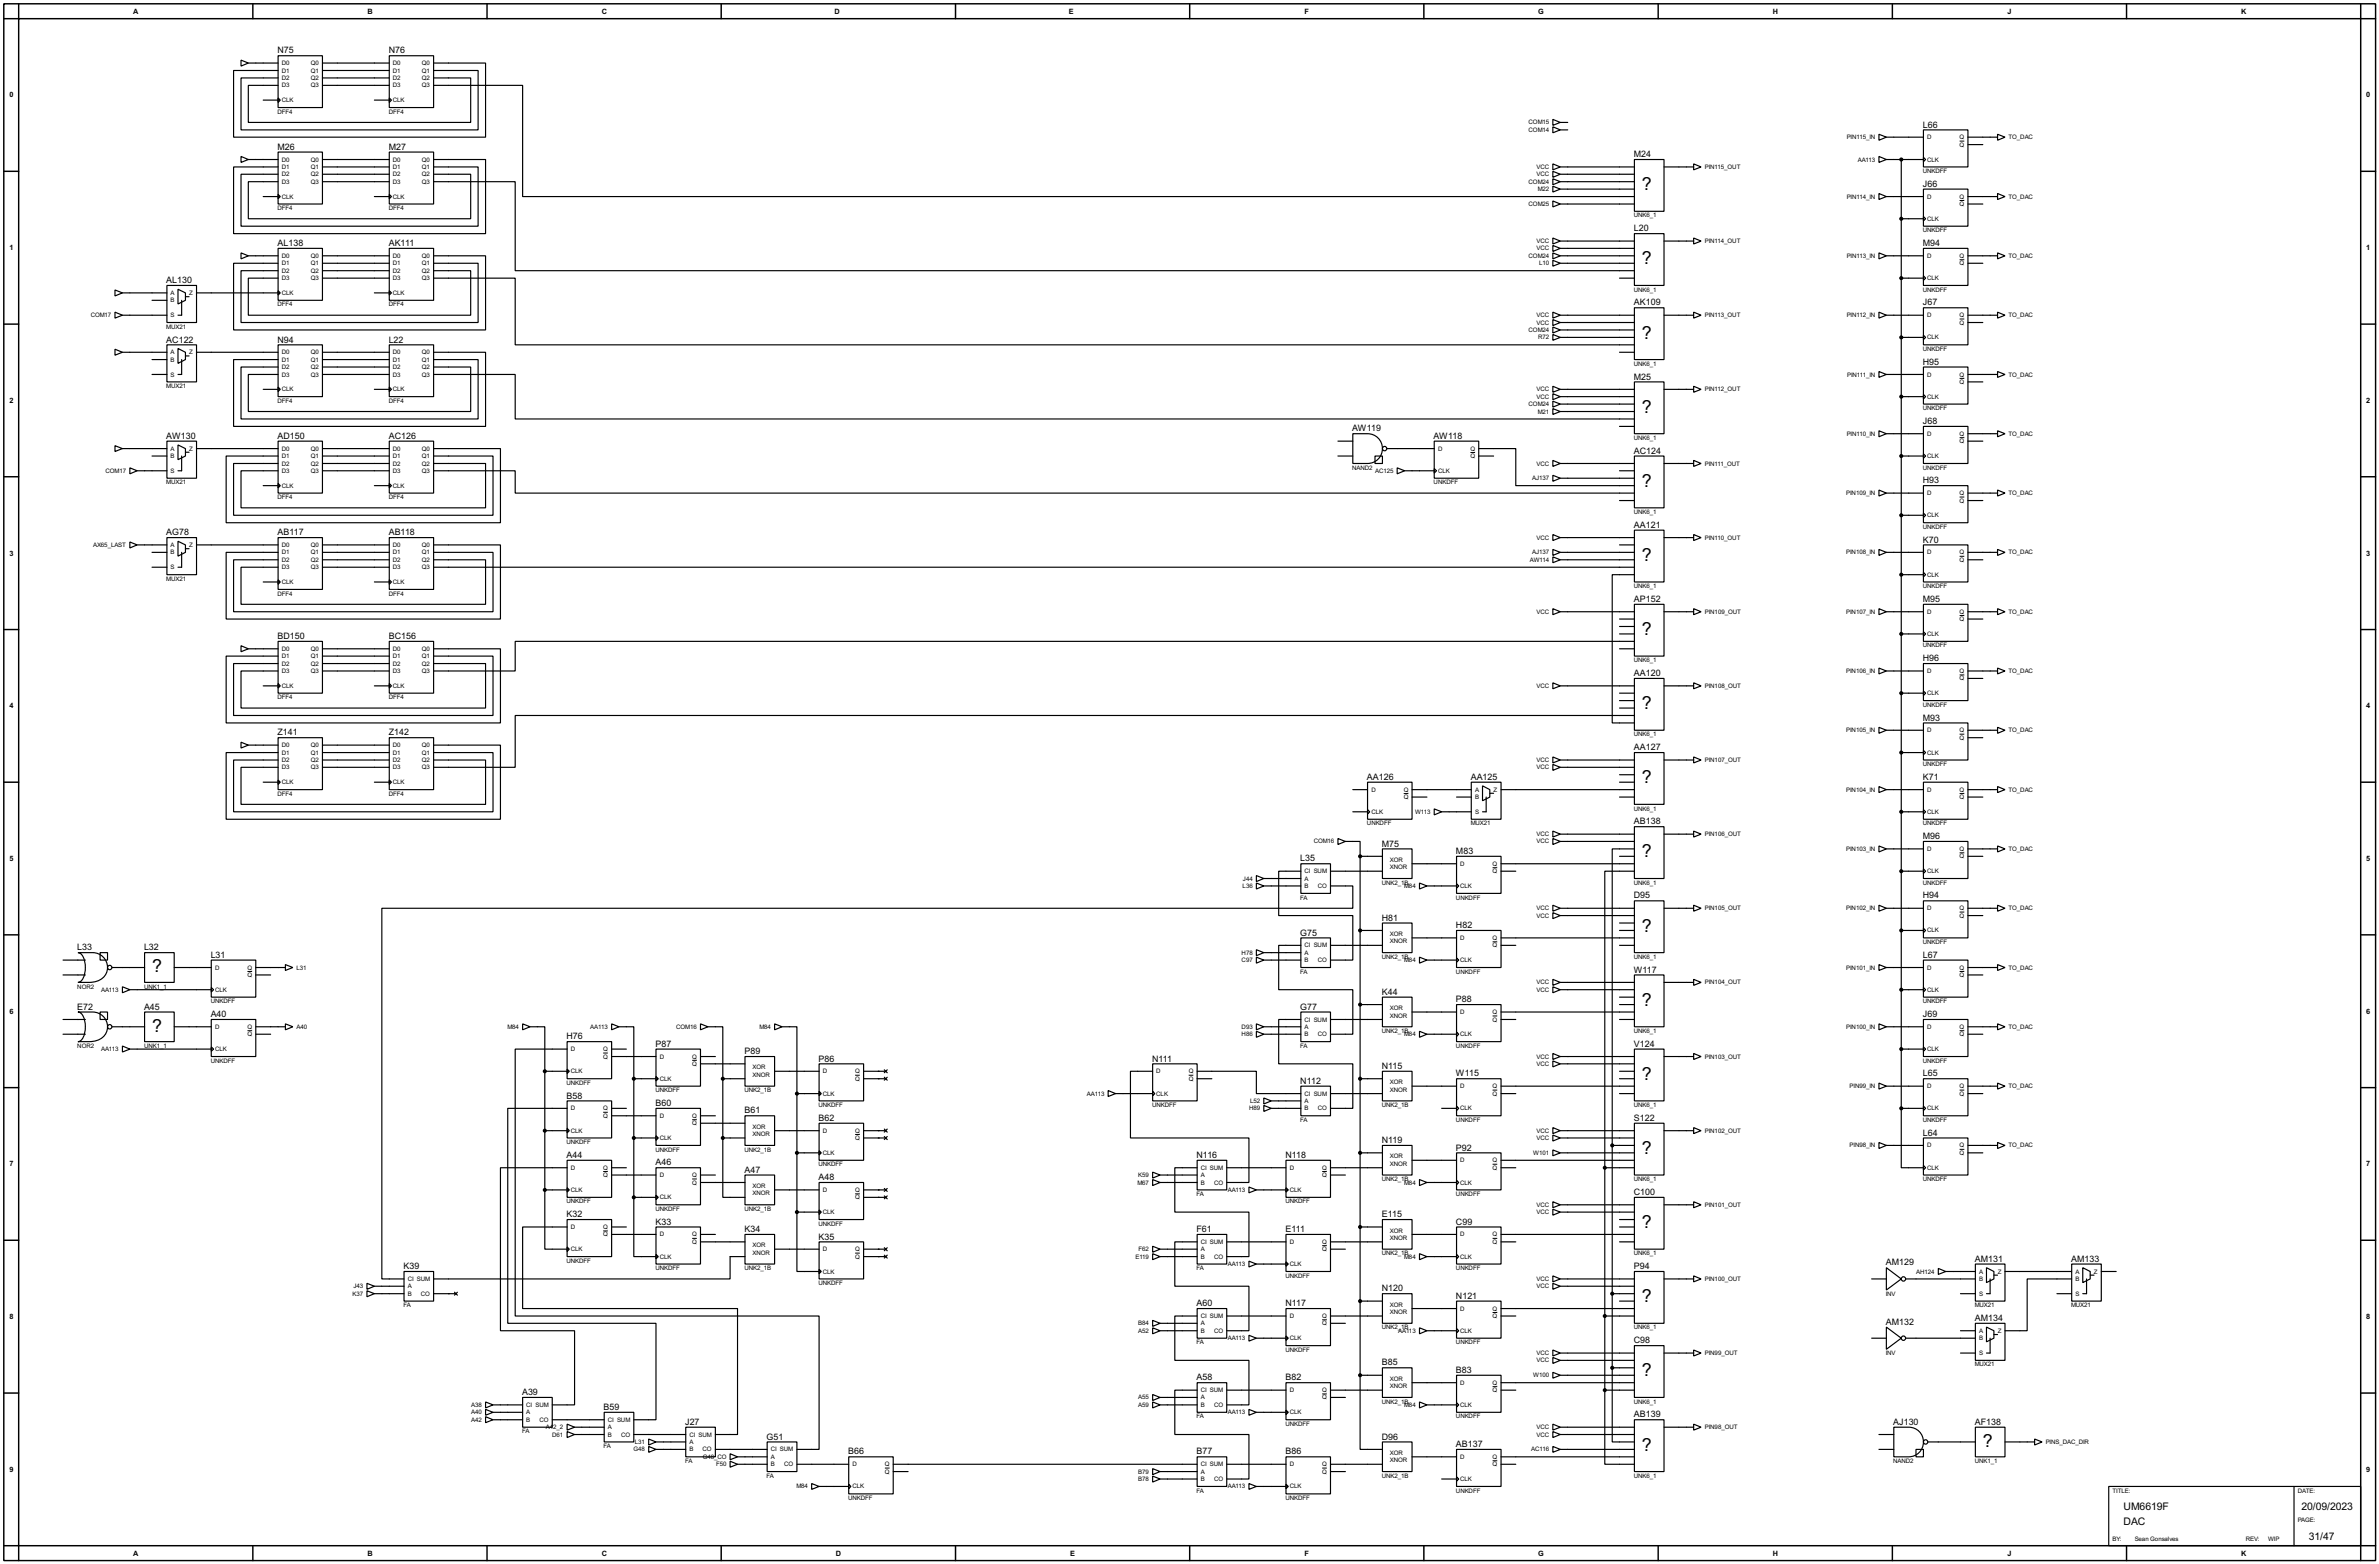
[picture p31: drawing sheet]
<svg xmlns="http://www.w3.org/2000/svg" width="815mm" height="536mm" viewBox="0 0 815 536" stroke-linecap="round" stroke-linejoin="round" font-family="sans-serif">
<defs><g id="words">
<g font-size="6.9">
<text x="562.7" y="65.2">?</text>
<text x="562.7" y="90.6">?</text>
<text x="562.7" y="116">?</text>
<text x="562.7" y="141.4">?</text>
<text x="562.7" y="166.8">?</text>
<text x="562.7" y="192.2">?</text>
<text x="562.7" y="217.6">?</text>
<text x="562.7" y="243">?</text>
<text x="562.7" y="268.4">?</text>
<text x="562.7" y="293.8">?</text>
<text x="562.7" y="319.2">?</text>
<text x="52.1" y="333.2">?</text>
<text x="562.7" y="344.6">?</text>
<text x="52.1" y="353.5">?</text>
<text x="562.7" y="370">?</text>
<text x="562.7" y="395.4">?</text>
<text x="562.7" y="420.8">?</text>
<text x="562.7" y="446.2">?</text>
<text x="562.7" y="471.6">?</text>
<text x="562.7" y="497">?</text>
<text x="679.5" y="495.8">?</text>
</g>
<g font-size="4">
<text x="727.8" y="517.5">UM6619F</text>
<text x="788.7" y="517.5">20/09/2023</text>
<text x="727.8" y="522.5">DAC</text>
<text x="791.3" y="527.6">31/47</text>
</g>
<g font-size="3.4">
<text x="95.1" y="18.3">N75</text>
<text x="133.2" y="18.3">N76</text>
<text x="659" y="43.7">L66</text>
<text x="95.1" y="51.3">M26</text>
<text x="133.2" y="51.3">M27</text>
<text x="559.9" y="53.8">M24</text>
<text x="659" y="64">J66</text>
<text x="559.9" y="79.2">L20</text>
<text x="95.1" y="84.3">AL138</text>
<text x="133.2" y="84.3">AK111</text>
<text x="659" y="84.3">M94</text>
<text x="57" y="97">AL130</text>
<text x="559.9" y="104.7">AK109</text>
<text x="659" y="104.7">J67</text>
<text x="57" y="117.4">AC122</text>
<text x="95.1" y="117.4">N94</text>
<text x="133.2" y="117.4">L22</text>
<text x="659" y="124.9">H95</text>
<text x="559.9" y="130.1">M25</text>
<text x="463.4" y="147.8">AW119</text>
<text x="659" y="145.3">J68</text>
<text x="57" y="150.3">AW130</text>
<text x="95.1" y="150.3">AD150</text>
<text x="133.2" y="150.3">AC126</text>
<text x="491.3" y="150.3">AW118</text>
<text x="559.9" y="155.5">AC124</text>
<text x="659" y="165.6">H93</text>
<text x="57" y="183.4">AG78</text>
<text x="95.1" y="183.4">AB117</text>
<text x="133.2" y="183.4">AB118</text>
<text x="559.9" y="180.9">AA121</text>
<text x="659" y="185.9">K70</text>
<text x="559.9" y="206.3">AP152</text>
<text x="659" y="206.3">M95</text>
<text x="95.1" y="219">BD150</text>
<text x="133.2" y="219">BC156</text>
<text x="659" y="226.6">H96</text>
<text x="559.9" y="231.7">AA120</text>
<text x="95.1" y="252">Z141</text>
<text x="133.2" y="252">Z142</text>
<text x="659" y="246.9">M93</text>
<text x="559.9" y="257.1">AA127</text>
<text x="468.5" y="267.2">AA126</text>
<text x="504" y="267.2">AA125</text>
<text x="659" y="267.2">K71</text>
<text x="559.9" y="282.5">AB138</text>
<text x="659" y="287.5">M96</text>
<text x="473.6" y="290.1">M75</text>
<text x="499" y="292.6">M83</text>
<text x="445.6" y="295.2">L35</text>
<text x="559.9" y="307.9">D95</text>
<text x="659" y="307.9">H94</text>
<text x="473.6" y="315.5">H81</text>
<text x="445.6" y="320.6">G75</text>
<text x="499" y="318">H82</text>
<text x="26.5" y="325.6">L33</text>
<text x="49.4" y="325.6">L32</text>
<text x="72.2" y="328.2">L31</text>
<text x="659" y="328.2">L67</text>
<text x="559.9" y="333.3">W117</text>
<text x="473.6" y="340.9">K44</text>
<text x="26.5" y="346">E72</text>
<text x="49.4" y="346">A45</text>
<text x="445.6" y="346">G77</text>
<text x="499" y="343.4">P88</text>
<text x="72.2" y="348.5">A40</text>
<text x="659" y="348.5">J69</text>
<text x="194.2" y="356.1">H76</text>
<text x="224.6" y="358.7">P87</text>
<text x="559.9" y="358.7">V124</text>
<text x="255.1" y="361.2">P89</text>
<text x="280.5" y="363.7">P86</text>
<text x="394.8" y="363.7">N111</text>
<text x="445.6" y="371.4">N112</text>
<text x="473.6" y="366.3">N115</text>
<text x="499" y="368.8">W115</text>
<text x="659" y="368.8">L65</text>
<text x="194.2" y="376.4">B58</text>
<text x="224.6" y="379">B60</text>
<text x="255.1" y="381.5">B61</text>
<text x="280.5" y="384.1">B62</text>
<text x="559.9" y="384.1">S122</text>
<text x="659" y="389.1">L64</text>
<text x="473.6" y="391.7">N119</text>
<text x="499" y="394.2">P92</text>
<text x="194.2" y="396.8">A44</text>
<text x="224.6" y="399.3">A46</text>
<text x="255.1" y="401.8">A47</text>
<text x="410.1" y="396.8">N116</text>
<text x="440.5" y="396.8">N118</text>
<text x="280.5" y="404.4">A48</text>
<text x="559.9" y="409.5">C100</text>
<text x="194.2" y="417.1">K32</text>
<text x="224.6" y="419.6">K33</text>
<text x="473.6" y="417.1">E115</text>
<text x="499" y="419.6">C99</text>
<text x="255.1" y="422.2">K34</text>
<text x="280.5" y="424.7">K35</text>
<text x="410.1" y="422.2">F61</text>
<text x="440.5" y="422.2">E111</text>
<text x="138.3" y="434.9">K39</text>
<text x="559.9" y="434.9">P94</text>
<text x="646.3" y="433.6">AM129</text>
<text x="676.8" y="432.3">AM131</text>
<text x="709.8" y="432.3">AM133</text>
<text x="473.6" y="442.5">N120</text>
<text x="410.1" y="447.6">A60</text>
<text x="440.5" y="447.6">N117</text>
<text x="499" y="445">N121</text>
<text x="646.3" y="453.9">AM132</text>
<text x="676.8" y="452.6">AM134</text>
<text x="559.9" y="460.3">C98</text>
<text x="473.6" y="467.9">B85</text>
<text x="410.1" y="473">A58</text>
<text x="440.5" y="473">B82</text>
<text x="499" y="470.4">B83</text>
<text x="178.9" y="478">A39</text>
<text x="206.9" y="483.1">B59</text>
<text x="559.9" y="485.7">AB139</text>
<text x="234.8" y="488.2">J27</text>
<text x="648.8" y="488.2">AJ130</text>
<text x="676.8" y="488.2">AF138</text>
<text x="262.7" y="493.3">G51</text>
<text x="473.6" y="493.3">D96</text>
<text x="499" y="495.8">AB137</text>
<text x="290.7" y="498.4">B66</text>
<text x="410.1" y="498.4">B77</text>
<text x="440.5" y="498.4">B86</text>
</g>
<g font-size="2.8">
<text x="45.7" y="4.7">A</text>
<text x="126" y="4.7">B</text>
<text x="206.2" y="4.7">C</text>
<text x="286" y="4.7">D</text>
<text x="366.3" y="4.7">E</text>
<text x="447.1" y="4.7">F</text>
<text x="527.2" y="4.7">G</text>
<text x="607.5" y="4.7">H</text>
<text x="688" y="4.7">J</text>
<text x="768.1" y="4.7">K</text>
<text x="3.2" y="33.4">0</text>
<text x="810.9" y="33.4">0</text>
<text x="3.2" y="85.7">1</text>
<text x="810.9" y="85.7">1</text>
<text x="3.2" y="138.1">2</text>
<text x="810.9" y="138.1">2</text>
<text x="3.2" y="190.4">3</text>
<text x="810.9" y="190.4">3</text>
<text x="3.2" y="242.7">4</text>
<text x="810.9" y="242.7">4</text>
<text x="3.2" y="295">5</text>
<text x="810.9" y="295">5</text>
<text x="3.2" y="347.4">6</text>
<text x="810.9" y="347.4">6</text>
<text x="3.2" y="399.7">7</text>
<text x="810.9" y="399.7">7</text>
<text x="3.2" y="452">8</text>
<text x="810.9" y="452">8</text>
<text x="3.2" y="504.3">9</text>
<text x="810.9" y="504.3">9</text>
<text x="45.7" y="533">A</text>
<text x="126" y="533">B</text>
<text x="206.2" y="533">C</text>
<text x="286.5" y="533">D</text>
<text x="366.8" y="533">E</text>
<text x="447.1" y="533">F</text>
<text x="527.2" y="533">G</text>
<text x="607.5" y="533">H</text>
<text x="688" y="533">J</text>
<text x="768.1" y="533">K</text>
</g>
<g font-size="2.4">
<text x="96.6" y="22.3">D0</text>
<text x="106.5" y="22.3">Q0</text>
<text x="134.7" y="22.3">D0</text>
<text x="144.6" y="22.3">Q0</text>
<text x="96.6" y="24.8">D1</text>
<text x="96.6" y="27.4">D2</text>
<text x="96.6" y="30">D3</text>
<text x="106.5" y="24.8">Q1</text>
<text x="106.5" y="27.4">Q2</text>
<text x="106.5" y="30">Q3</text>
<text x="134.7" y="24.8">D1</text>
<text x="134.7" y="27.4">D2</text>
<text x="134.7" y="30">D3</text>
<text x="144.6" y="24.8">Q1</text>
<text x="144.6" y="27.4">Q2</text>
<text x="144.6" y="30">Q3</text>
<text x="96.6" y="35">CLK</text>
<text x="134.7" y="35">CLK</text>
<text x="95.1" y="38.9">DFF4</text>
<text x="133.2" y="38.9">DFF4</text>
<text x="523.9" y="45.2">COM14</text>
<text x="523.9" y="42.7">COM15</text>
<text x="632.9" y="47.7">PIN115_IN</text>
<text x="660.5" y="47.7">D</text>
<text x="671.6" y="47.7">Q</text>
<text x="688.4" y="47.7">TO_DAC</text>
<text x="671.6" y="50.2">Q</text>
<text x="96.6" y="55.4">D0</text>
<text x="96.6" y="57.9">D1</text>
<text x="106.5" y="55.4">Q0</text>
<text x="106.5" y="57.9">Q1</text>
<text x="134.7" y="55.4">D0</text>
<text x="134.7" y="57.9">D1</text>
<text x="144.6" y="55.4">Q0</text>
<text x="144.6" y="57.9">Q1</text>
<text x="526.6" y="57.9">VCC</text>
<text x="584.3" y="57.9">PIN115_OUT</text>
<text x="636.7" y="55.4">AA113</text>
<text x="659" y="59.3">UNKDFF</text>
<text x="660.5" y="55.4">CLK</text>
<text x="96.6" y="60.4">D2</text>
<text x="96.6" y="62.9">D3</text>
<text x="106.5" y="60.4">Q2</text>
<text x="106.5" y="62.9">Q3</text>
<text x="134.7" y="60.4">D2</text>
<text x="134.7" y="62.9">D3</text>
<text x="144.6" y="60.4">Q2</text>
<text x="144.6" y="62.9">Q3</text>
<text x="523.9" y="62.9">COM24</text>
<text x="526.6" y="60.4">VCC</text>
<text x="527" y="65.5">M22</text>
<text x="95.1" y="72">DFF4</text>
<text x="96.6" y="68.1">CLK</text>
<text x="133.2" y="72">DFF4</text>
<text x="134.7" y="68.1">CLK</text>
<text x="523.9" y="70.6">COM25</text>
<text x="632.9" y="68.1">PIN114_IN</text>
<text x="660.5" y="68.1">D</text>
<text x="671.6" y="70.6">Q</text>
<text x="671.6" y="68.1">Q</text>
<text x="688.4" y="68.1">TO_DAC</text>
<text x="559.9" y="74.5">UNK6_1</text>
<text x="660.5" y="75.6">CLK</text>
<text x="526.6" y="83.3">VCC</text>
<text x="584.3" y="83.3">PIN114_OUT</text>
<text x="659" y="79.6">UNKDFF</text>
<text x="96.6" y="88.3">D0</text>
<text x="106.5" y="88.3">Q0</text>
<text x="134.7" y="88.3">D0</text>
<text x="144.6" y="88.3">Q0</text>
<text x="523.9" y="88.3">COM24</text>
<text x="526.6" y="85.8">VCC</text>
<text x="632.9" y="88.3">PIN113_IN</text>
<text x="660.5" y="88.3">D</text>
<text x="671.6" y="88.3">Q</text>
<text x="688.4" y="88.3">TO_DAC</text>
<text x="96.6" y="90.9">D1</text>
<text x="96.6" y="93.5">D2</text>
<text x="96.6" y="96">D3</text>
<text x="106.5" y="90.9">Q1</text>
<text x="106.5" y="93.5">Q2</text>
<text x="106.5" y="96">Q3</text>
<text x="134.7" y="90.9">D1</text>
<text x="134.7" y="93.5">D2</text>
<text x="134.7" y="96">D3</text>
<text x="144.6" y="90.9">Q1</text>
<text x="144.6" y="93.5">Q2</text>
<text x="144.6" y="96">Q3</text>
<text x="527.5" y="90.9">L10</text>
<text x="660.5" y="96">CLK</text>
<text x="671.6" y="90.9">Q</text>
<text x="58.5" y="101">A</text>
<text x="64.8" y="101">Z</text>
<text x="96.6" y="101">CLK</text>
<text x="134.7" y="101">CLK</text>
<text x="559.9" y="99.9">UNK6_1</text>
<text x="659" y="99.9">UNKDFF</text>
<text x="58.5" y="103.6">B</text>
<text x="95.1" y="105">DFF4</text>
<text x="133.2" y="105">DFF4</text>
<text x="31.1" y="108.7">COM17</text>
<text x="57" y="112.6">MUX21</text>
<text x="58.5" y="108.7">S</text>
<text x="523.9" y="113.7">COM24</text>
<text x="526.6" y="108.7">VCC</text>
<text x="526.6" y="111.2">VCC</text>
<text x="584.3" y="108.7">PIN113_OUT</text>
<text x="632.9" y="108.7">PIN112_IN</text>
<text x="660.5" y="108.7">D</text>
<text x="671.6" y="111.2">Q</text>
<text x="671.6" y="108.7">Q</text>
<text x="688.4" y="108.7">TO_DAC</text>
<text x="527.1" y="116.3">R72</text>
<text x="660.5" y="116.3">CLK</text>
<text x="58.5" y="121.4">A</text>
<text x="58.5" y="123.9">B</text>
<text x="64.8" y="121.4">Z</text>
<text x="96.6" y="121.4">D0</text>
<text x="96.6" y="123.9">D1</text>
<text x="106.5" y="121.4">Q0</text>
<text x="106.5" y="123.9">Q1</text>
<text x="134.7" y="121.4">D0</text>
<text x="134.7" y="123.9">D1</text>
<text x="144.6" y="121.4">Q0</text>
<text x="144.6" y="123.9">Q1</text>
<text x="559.9" y="125.3">UNK6_1</text>
<text x="659" y="120.3">UNKDFF</text>
<text x="58.5" y="129">S</text>
<text x="96.6" y="126.4">D2</text>
<text x="96.6" y="129">D3</text>
<text x="106.5" y="126.4">Q2</text>
<text x="106.5" y="129">Q3</text>
<text x="134.7" y="126.4">D2</text>
<text x="134.7" y="129">D3</text>
<text x="144.6" y="126.4">Q2</text>
<text x="144.6" y="129">Q3</text>
<text x="633" y="129">PIN111_IN</text>
<text x="660.5" y="129">D</text>
<text x="671.6" y="131.6">Q</text>
<text x="671.6" y="129">Q</text>
<text x="688.4" y="129">TO_DAC</text>
<text x="57" y="133">MUX21</text>
<text x="96.6" y="134.1">CLK</text>
<text x="134.7" y="134.1">CLK</text>
<text x="526.6" y="134.1">VCC</text>
<text x="526.6" y="136.6">VCC</text>
<text x="584.3" y="134.1">PIN112_OUT</text>
<text x="660.5" y="136.6">CLK</text>
<text x="95.1" y="138">DFF4</text>
<text x="133.2" y="138">DFF4</text>
<text x="523.9" y="139.1">COM24</text>
<text x="527" y="141.7">M21</text>
<text x="659" y="140.5">UNKDFF</text>
<text x="632.9" y="149.3">PIN110_IN</text>
<text x="660.5" y="149.3">D</text>
<text x="671.6" y="149.3">Q</text>
<text x="688.4" y="149.3">TO_DAC</text>
<text x="58.5" y="154.4">A</text>
<text x="64.8" y="154.4">Z</text>
<text x="96.6" y="154.4">D0</text>
<text x="106.5" y="154.4">Q0</text>
<text x="134.7" y="154.4">D0</text>
<text x="144.6" y="154.4">Q0</text>
<text x="492.8" y="154.4">D</text>
<text x="503.9" y="154.4">Q</text>
<text x="559.9" y="150.7">UNK6_1</text>
<text x="671.6" y="151.8">Q</text>
<text x="58.5" y="157">B</text>
<text x="96.6" y="157">D1</text>
<text x="96.6" y="159.5">D2</text>
<text x="106.5" y="157">Q1</text>
<text x="106.5" y="159.5">Q2</text>
<text x="134.7" y="157">D1</text>
<text x="134.7" y="159.5">D2</text>
<text x="144.6" y="157">Q1</text>
<text x="144.6" y="159.5">Q2</text>
<text x="463.4" y="160.9">NAND2</text>
<text x="503.9" y="157">Q</text>
<text x="526.6" y="159.5">VCC</text>
<text x="584.3" y="159.5">PIN111_OUT</text>
<text x="659" y="160.9">UNKDFF</text>
<text x="660.5" y="157">CLK</text>
<text x="36.2" y="162">COM17</text>
<text x="57" y="165.9">MUX21</text>
<text x="58.5" y="162">S</text>
<text x="96.6" y="167.1">CLK</text>
<text x="96.6" y="162">D3</text>
<text x="106.5" y="162">Q3</text>
<text x="134.7" y="167.1">CLK</text>
<text x="134.7" y="162">D3</text>
<text x="144.6" y="162">Q3</text>
<text x="471.3" y="162">AC125</text>
<text x="491.3" y="165.9">UNKDFF</text>
<text x="492.8" y="162">CLK</text>
<text x="525.1" y="164.5">AJ137</text>
<text x="95.1" y="171.1">DFF4</text>
<text x="133.2" y="171.1">DFF4</text>
<text x="632.7" y="169.7">PIN109_IN</text>
<text x="660.5" y="169.7">D</text>
<text x="671.6" y="172.2">Q</text>
<text x="671.6" y="169.7">Q</text>
<text x="688.4" y="169.7">TO_DAC</text>
<text x="559.9" y="176.1">UNK6_1</text>
<text x="660.5" y="177.3">CLK</text>
<text x="526.6" y="184.9">VCC</text>
<text x="584.3" y="184.9">PIN110_OUT</text>
<text x="659" y="181.2">UNKDFF</text>
<text x="31.9" y="187.4">AX65_LAST</text>
<text x="58.5" y="187.4">A</text>
<text x="58.5" y="190">B</text>
<text x="64.8" y="187.4">Z</text>
<text x="96.6" y="187.4">D0</text>
<text x="96.6" y="190">D1</text>
<text x="106.5" y="187.4">Q0</text>
<text x="106.5" y="190">Q1</text>
<text x="134.7" y="187.4">D0</text>
<text x="134.7" y="190">D1</text>
<text x="144.6" y="187.4">Q0</text>
<text x="144.6" y="190">Q1</text>
<text x="525.1" y="190">AJ137</text>
<text x="632.7" y="190">PIN108_IN</text>
<text x="660.5" y="190">D</text>
<text x="671.6" y="190">Q</text>
<text x="688.4" y="190">TO_DAC</text>
<text x="58.5" y="195.1">S</text>
<text x="96.6" y="192.5">D2</text>
<text x="96.6" y="195.1">D3</text>
<text x="106.5" y="192.5">Q2</text>
<text x="106.5" y="195.1">Q3</text>
<text x="134.7" y="192.5">D2</text>
<text x="134.7" y="195.1">D3</text>
<text x="144.6" y="192.5">Q2</text>
<text x="144.6" y="195.1">Q3</text>
<text x="524.3" y="192.5">AW114</text>
<text x="660.5" y="197.6">CLK</text>
<text x="671.6" y="192.5">Q</text>
<text x="57" y="199">MUX21</text>
<text x="96.6" y="200.1">CLK</text>
<text x="134.7" y="200.1">CLK</text>
<text x="559.9" y="201.5">UNK6_1</text>
<text x="659" y="201.5">UNKDFF</text>
<text x="95.1" y="204.1">DFF4</text>
<text x="133.2" y="204.1">DFF4</text>
<text x="526.6" y="210.3">VCC</text>
<text x="584.3" y="210.3">PIN109_OUT</text>
<text x="632.7" y="210.3">PIN107_IN</text>
<text x="660.5" y="210.3">D</text>
<text x="671.6" y="212.8">Q</text>
<text x="671.6" y="210.3">Q</text>
<text x="688.4" y="210.3">TO_DAC</text>
<text x="659" y="221.9">UNKDFF</text>
<text x="660.5" y="217.9">CLK</text>
<text x="96.6" y="223">D0</text>
<text x="96.6" y="225.5">D1</text>
<text x="106.5" y="223">Q0</text>
<text x="106.5" y="225.5">Q1</text>
<text x="134.7" y="223">D0</text>
<text x="134.7" y="225.5">D1</text>
<text x="144.6" y="223">Q0</text>
<text x="144.6" y="225.5">Q1</text>
<text x="559.9" y="226.9">UNK6_1</text>
<text x="96.6" y="228.1">D2</text>
<text x="96.6" y="230.6">D3</text>
<text x="106.5" y="228.1">Q2</text>
<text x="106.5" y="230.6">Q3</text>
<text x="134.7" y="228.1">D2</text>
<text x="134.7" y="230.6">D3</text>
<text x="144.6" y="228.1">Q2</text>
<text x="144.6" y="230.6">Q3</text>
<text x="632.7" y="230.6">PIN106_IN</text>
<text x="660.5" y="230.6">D</text>
<text x="671.6" y="233.2">Q</text>
<text x="671.6" y="230.6">Q</text>
<text x="688.4" y="230.6">TO_DAC</text>
<text x="95.1" y="239.6">DFF4</text>
<text x="96.6" y="235.7">CLK</text>
<text x="133.2" y="239.6">DFF4</text>
<text x="134.7" y="235.7">CLK</text>
<text x="526.6" y="235.7">VCC</text>
<text x="584.3" y="235.7">PIN108_OUT</text>
<text x="660.5" y="238.2">CLK</text>
<text x="659" y="242.2">UNKDFF</text>
<text x="632.7" y="250.9">PIN105_IN</text>
<text x="660.5" y="250.9">D</text>
<text x="671.6" y="250.9">Q</text>
<text x="688.4" y="250.9">TO_DAC</text>
<text x="96.6" y="256">D0</text>
<text x="106.5" y="256">Q0</text>
<text x="134.7" y="256">D0</text>
<text x="144.6" y="256">Q0</text>
<text x="559.9" y="252.3">UNK6_1</text>
<text x="671.6" y="253.5">Q</text>
<text x="96.6" y="258.6">D1</text>
<text x="96.6" y="261.1">D2</text>
<text x="96.6" y="263.6">D3</text>
<text x="106.5" y="258.6">Q1</text>
<text x="106.5" y="261.1">Q2</text>
<text x="106.5" y="263.6">Q3</text>
<text x="134.7" y="258.6">D1</text>
<text x="134.7" y="261.1">D2</text>
<text x="134.7" y="263.6">D3</text>
<text x="144.6" y="258.6">Q1</text>
<text x="144.6" y="261.1">Q2</text>
<text x="144.6" y="263.6">Q3</text>
<text x="526.6" y="261.1">VCC</text>
<text x="526.6" y="263.6">VCC</text>
<text x="584.3" y="261.1">PIN107_OUT</text>
<text x="659" y="262.5">UNKDFF</text>
<text x="660.5" y="258.6">CLK</text>
<text x="96.6" y="268.7">CLK</text>
<text x="134.7" y="268.7">CLK</text>
<text x="95.1" y="272.7">DFF4</text>
<text x="133.2" y="272.7">DFF4</text>
<text x="470" y="271.3">D</text>
<text x="481.1" y="273.8">Q</text>
<text x="481.1" y="271.3">Q</text>
<text x="505.5" y="271.3">A</text>
<text x="505.5" y="273.8">B</text>
<text x="511.9" y="271.3">Z</text>
<text x="632.7" y="271.3">PIN104_IN</text>
<text x="660.5" y="271.3">D</text>
<text x="671.6" y="273.8">Q</text>
<text x="671.6" y="271.3">Q</text>
<text x="688.4" y="271.3">TO_DAC</text>
<text x="470" y="278.9">CLK</text>
<text x="485" y="278.9">W113</text>
<text x="505.5" y="278.9">S</text>
<text x="559.9" y="277.7">UNK6_1</text>
<text x="660.5" y="278.9">CLK</text>
<text x="468.5" y="282.8">UNKDFF</text>
<text x="504" y="282.8">MUX21</text>
<text x="526.6" y="286.5">VCC</text>
<text x="584.3" y="286.5">PIN106_OUT</text>
<text x="659" y="282.8">UNKDFF</text>
<text x="450.2" y="289">COM16</text>
<text x="526.6" y="289">VCC</text>
<text x="632.7" y="291.6">PIN103_IN</text>
<text x="660.5" y="291.6">D</text>
<text x="671.6" y="291.6">Q</text>
<text x="688.4" y="291.6">TO_DAC</text>
<text x="447.1" y="299.2">CI SUM</text>
<text x="476.3" y="295.3">XOR</text>
<text x="476.3" y="297.9">XNOR</text>
<text x="500.4" y="296.7">D</text>
<text x="511.5" y="299.2">Q</text>
<text x="511.5" y="296.7">Q</text>
<text x="660.5" y="299.2">CLK</text>
<text x="671.6" y="294.1">Q</text>
<text x="425.9" y="304.3">L36</text>
<text x="426" y="301.7">J44</text>
<text x="447.1" y="301.7">A</text>
<text x="447.1" y="304.3">B</text>
<text x="451.6" y="304.3">CO</text>
<text x="473.6" y="303.1">UNK2_1B</text>
<text x="481.2" y="304.3">M84</text>
<text x="500.4" y="304.3">CLK</text>
<text x="559.9" y="303.1">UNK6_1</text>
<text x="659" y="303.1">UNKDFF</text>
<text x="445.6" y="308.2">FA</text>
<text x="499" y="308.2">UNKDFF</text>
<text x="526.6" y="311.9">VCC</text>
<text x="584.3" y="311.9">PIN105_OUT</text>
<text x="632.7" y="311.9">PIN102_IN</text>
<text x="660.5" y="311.9">D</text>
<text x="671.6" y="311.9">Q</text>
<text x="688.4" y="311.9">TO_DAC</text>
<text x="526.6" y="314.4">VCC</text>
<text x="671.6" y="314.4">Q</text>
<text x="476.3" y="320.7">XOR</text>
<text x="476.3" y="323.3">XNOR</text>
<text x="500.4" y="322.1">D</text>
<text x="511.5" y="322.1">Q</text>
<text x="659" y="323.5">UNKDFF</text>
<text x="660.5" y="319.5">CLK</text>
<text x="425.5" y="329.7">C97</text>
<text x="425.5" y="327.1">H78</text>
<text x="447.1" y="327.1">A</text>
<text x="447.1" y="329.7">B</text>
<text x="447.1" y="324.6">CI SUM</text>
<text x="451.6" y="329.7">CO</text>
<text x="473.6" y="328.5">UNK2_1B</text>
<text x="481.2" y="329.7">M84</text>
<text x="500.4" y="329.7">CLK</text>
<text x="511.5" y="324.6">Q</text>
<text x="559.9" y="328.5">UNK6_1</text>
<text x="73.7" y="332.2">D</text>
<text x="84.8" y="334.8">Q</text>
<text x="84.8" y="332.2">Q</text>
<text x="101.7" y="332.2">L31</text>
<text x="445.6" y="333.6">FA</text>
<text x="499" y="333.6">UNKDFF</text>
<text x="632.7" y="332.2">PIN101_IN</text>
<text x="660.5" y="332.2">D</text>
<text x="671.6" y="334.8">Q</text>
<text x="671.6" y="332.2">Q</text>
<text x="688.4" y="332.2">TO_DAC</text>
<text x="26.5" y="338.7">NOR2</text>
<text x="34.7" y="339.8">AA113</text>
<text x="49.4" y="338.7">UNK1_1</text>
<text x="73.7" y="339.8">CLK</text>
<text x="526.6" y="337.3">VCC</text>
<text x="526.6" y="339.8">VCC</text>
<text x="584.3" y="337.3">PIN104_OUT</text>
<text x="660.5" y="339.8">CLK</text>
<text x="72.2" y="343.8">UNKDFF</text>
<text x="476.3" y="346.1">XOR</text>
<text x="500.4" y="347.5">D</text>
<text x="511.5" y="347.5">Q</text>
<text x="659" y="343.8">UNKDFF</text>
<text x="73.7" y="352.5">D</text>
<text x="84.8" y="352.5">Q</text>
<text x="101.7" y="352.5">A40</text>
<text x="173.9" y="352.5">M84</text>
<text x="202.3" y="352.5">AA113</text>
<text x="231.8" y="352.5">COM16</text>
<text x="260.3" y="352.5">M84</text>
<text x="425.5" y="352.5">D93</text>
<text x="447.1" y="352.5">A</text>
<text x="447.1" y="350">CI SUM</text>
<text x="473.6" y="353.9">UNK2_1B</text>
<text x="476.3" y="348.7">XNOR</text>
<text x="511.5" y="350">Q</text>
<text x="559.9" y="353.9">UNK6_1</text>
<text x="632.7" y="352.5">PIN100_IN</text>
<text x="660.5" y="352.5">D</text>
<text x="671.6" y="352.5">Q</text>
<text x="688.4" y="352.5">TO_DAC</text>
<text x="26.5" y="359">NOR2</text>
<text x="49.4" y="359">UNK1_1</text>
<text x="84.8" y="355.1">Q</text>
<text x="425.5" y="355.1">H86</text>
<text x="445.6" y="359">FA</text>
<text x="447.1" y="355.1">B</text>
<text x="451.6" y="355.1">CO</text>
<text x="481.2" y="355.1">M84</text>
<text x="499" y="359">UNKDFF</text>
<text x="500.4" y="355.1">CLK</text>
<text x="671.6" y="355.1">Q</text>
<text x="34.7" y="360.2">AA113</text>
<text x="72.2" y="364.1">UNKDFF</text>
<text x="73.7" y="360.2">CLK</text>
<text x="195.6" y="360.2">D</text>
<text x="206.7" y="362.7">Q</text>
<text x="206.7" y="360.2">Q</text>
<text x="226.1" y="362.7">D</text>
<text x="237.2" y="365.2">Q</text>
<text x="237.2" y="362.7">Q</text>
<text x="526.6" y="362.7">VCC</text>
<text x="526.6" y="365.2">VCC</text>
<text x="584.3" y="362.7">PIN103_OUT</text>
<text x="659" y="364.1">UNKDFF</text>
<text x="660.5" y="360.2">CLK</text>
<text x="194.2" y="371.7">UNKDFF</text>
<text x="195.6" y="367.8">CLK</text>
<text x="226.1" y="370.3">CLK</text>
<text x="257.9" y="366.4">XOR</text>
<text x="257.9" y="369">XNOR</text>
<text x="282" y="367.8">D</text>
<text x="293.1" y="370.3">Q</text>
<text x="293.1" y="367.8">Q</text>
<text x="396.3" y="367.8">D</text>
<text x="407.4" y="370.3">Q</text>
<text x="407.4" y="367.8">Q</text>
<text x="476.3" y="371.5">XOR</text>
<text x="224.6" y="374.3">UNKDFF</text>
<text x="255.1" y="374.3">UNK2_1B</text>
<text x="282" y="375.4">CLK</text>
<text x="372.5" y="375.4">AA113</text>
<text x="396.3" y="375.4">CLK</text>
<text x="428.4" y="377.9">L52</text>
<text x="447.1" y="377.9">A</text>
<text x="447.1" y="375.4">CI SUM</text>
<text x="476.3" y="374.1">XNOR</text>
<text x="500.4" y="372.9">D</text>
<text x="511.5" y="375.4">Q</text>
<text x="511.5" y="372.9">Q</text>
<text x="633.9" y="372.9">PIN99_IN</text>
<text x="660.5" y="372.9">D</text>
<text x="671.6" y="375.4">Q</text>
<text x="671.6" y="372.9">Q</text>
<text x="688.4" y="372.9">TO_DAC</text>
<text x="195.6" y="380.5">D</text>
<text x="206.7" y="383">Q</text>
<text x="206.7" y="380.5">Q</text>
<text x="226.1" y="383">D</text>
<text x="237.2" y="383">Q</text>
<text x="280.5" y="379.3">UNKDFF</text>
<text x="394.8" y="379.3">UNKDFF</text>
<text x="428.1" y="380.5">H89</text>
<text x="447.1" y="380.5">B</text>
<text x="451.6" y="380.5">CO</text>
<text x="473.6" y="379.3">UNK2_1B</text>
<text x="500.4" y="380.5">CLK</text>
<text x="559.9" y="379.3">UNK6_1</text>
<text x="660.5" y="380.5">CLK</text>
<text x="195.6" y="388.1">CLK</text>
<text x="237.2" y="385.6">Q</text>
<text x="257.9" y="386.8">XOR</text>
<text x="257.9" y="389.3">XNOR</text>
<text x="282" y="388.1">D</text>
<text x="293.1" y="388.1">Q</text>
<text x="445.6" y="384.4">FA</text>
<text x="499" y="384.4">UNKDFF</text>
<text x="526.6" y="388.1">VCC</text>
<text x="584.3" y="388.1">PIN102_OUT</text>
<text x="659" y="384.4">UNKDFF</text>
<text x="194.2" y="392">UNKDFF</text>
<text x="224.6" y="394.6">UNKDFF</text>
<text x="226.1" y="390.6">CLK</text>
<text x="255.1" y="394.6">UNK2_1B</text>
<text x="282" y="395.7">CLK</text>
<text x="293.1" y="390.6">Q</text>
<text x="525.5" y="395.7">W101</text>
<text x="526.6" y="390.6">VCC</text>
<text x="633.9" y="393.2">PIN98_IN</text>
<text x="660.5" y="393.2">D</text>
<text x="671.6" y="395.7">Q</text>
<text x="671.6" y="393.2">Q</text>
<text x="688.4" y="393.2">TO_DAC</text>
<text x="195.6" y="400.8">D</text>
<text x="206.7" y="400.8">Q</text>
<text x="280.5" y="399.7">UNKDFF</text>
<text x="411.5" y="400.8">CI SUM</text>
<text x="442" y="400.8">D</text>
<text x="453.1" y="400.8">Q</text>
<text x="476.3" y="396.9">XOR</text>
<text x="476.3" y="399.5">XNOR</text>
<text x="500.4" y="398.3">D</text>
<text x="511.5" y="400.8">Q</text>
<text x="511.5" y="398.3">Q</text>
<text x="660.5" y="400.8">CLK</text>
<text x="206.7" y="403.3">Q</text>
<text x="226.1" y="403.3">D</text>
<text x="237.2" y="405.9">Q</text>
<text x="237.2" y="403.3">Q</text>
<text x="257.9" y="407.1">XOR</text>
<text x="389.8" y="405.9">M67</text>
<text x="390.1" y="403.3">K59</text>
<text x="411.5" y="403.3">A</text>
<text x="411.5" y="405.9">B</text>
<text x="416.1" y="405.9">CO</text>
<text x="453.1" y="403.3">Q</text>
<text x="473.6" y="404.7">UNK2_1B</text>
<text x="481.2" y="405.9">M84</text>
<text x="500.4" y="405.9">CLK</text>
<text x="559.9" y="404.7">UNK6_1</text>
<text x="659" y="404.7">UNKDFF</text>
<text x="194.2" y="412.4">UNKDFF</text>
<text x="195.6" y="408.4">CLK</text>
<text x="226.1" y="411">CLK</text>
<text x="257.9" y="409.6">XNOR</text>
<text x="282" y="408.4">D</text>
<text x="293.1" y="411">Q</text>
<text x="293.1" y="408.4">Q</text>
<text x="410.1" y="409.8">FA</text>
<text x="420.8" y="408.4">AA113</text>
<text x="440.5" y="412.4">UNKDFF</text>
<text x="442" y="408.4">CLK</text>
<text x="499" y="409.8">UNKDFF</text>
<text x="526.6" y="413.5">VCC</text>
<text x="584.3" y="413.5">PIN101_OUT</text>
<text x="224.6" y="414.9">UNKDFF</text>
<text x="255.1" y="414.9">UNK2_1B</text>
<text x="280.5" y="420">UNKDFF</text>
<text x="282" y="416">CLK</text>
<text x="526.6" y="416">VCC</text>
<text x="195.6" y="421.1">D</text>
<text x="206.7" y="423.7">Q</text>
<text x="206.7" y="421.1">Q</text>
<text x="226.1" y="423.7">D</text>
<text x="237.2" y="423.7">Q</text>
<text x="476.3" y="422.3">XOR</text>
<text x="476.3" y="424.9">XNOR</text>
<text x="500.4" y="423.7">D</text>
<text x="511.5" y="423.7">Q</text>
<text x="195.6" y="428.7">CLK</text>
<text x="226.1" y="431.3">CLK</text>
<text x="237.2" y="426.2">Q</text>
<text x="257.9" y="427.4">XOR</text>
<text x="257.9" y="429.9">XNOR</text>
<text x="282" y="428.7">D</text>
<text x="293.1" y="431.3">Q</text>
<text x="293.1" y="428.7">Q</text>
<text x="389.1" y="431.3">E119</text>
<text x="390.2" y="428.7">F62</text>
<text x="411.5" y="428.7">A</text>
<text x="411.5" y="431.3">B</text>
<text x="411.5" y="426.2">CI SUM</text>
<text x="416.1" y="431.3">CO</text>
<text x="442" y="426.2">D</text>
<text x="453.1" y="428.7">Q</text>
<text x="453.1" y="426.2">Q</text>
<text x="473.6" y="430.1">UNK2_1B</text>
<text x="481.2" y="431.3">M84</text>
<text x="500.4" y="431.3">CLK</text>
<text x="511.5" y="426.2">Q</text>
<text x="559.9" y="430.1">UNK6_1</text>
<text x="194.2" y="432.7">UNKDFF</text>
<text x="224.6" y="435.2">UNKDFF</text>
<text x="255.1" y="435.2">UNK2_1B</text>
<text x="282" y="436.4">CLK</text>
<text x="410.1" y="435.2">FA</text>
<text x="420.8" y="433.8">AA113</text>
<text x="440.5" y="437.8">UNKDFF</text>
<text x="442" y="433.8">CLK</text>
<text x="499" y="435.2">UNKDFF</text>
<text x="656.7" y="436.4">AH124</text>
<text x="678.2" y="436.4">A</text>
<text x="684.6" y="436.4">Z</text>
<text x="711.3" y="436.4">A</text>
<text x="717.6" y="436.4">Z</text>
<text x="120.9" y="444">K37</text>
<text x="121.2" y="441.4">J43</text>
<text x="139.8" y="441.4">A</text>
<text x="139.8" y="444">B</text>
<text x="139.8" y="438.9">CI SUM</text>
<text x="144.3" y="444">CO</text>
<text x="280.5" y="440.3">UNKDFF</text>
<text x="526.6" y="438.9">VCC</text>
<text x="526.6" y="441.4">VCC</text>
<text x="584.3" y="438.9">PIN100_OUT</text>
<text x="678.2" y="444">S</text>
<text x="678.2" y="438.9">B</text>
<text x="711.3" y="444">S</text>
<text x="711.3" y="438.9">B</text>
<text x="138.3" y="447.9">FA</text>
<text x="476.3" y="447.7">XOR</text>
<text x="500.4" y="449.1">D</text>
<text x="511.5" y="449.1">Q</text>
<text x="646.3" y="444.1">INV</text>
<text x="676.8" y="447.9">MUX21</text>
<text x="709.8" y="447.9">MUX21</text>
<text x="390.1" y="454.1">B84</text>
<text x="411.5" y="454.1">A</text>
<text x="411.5" y="451.6">CI SUM</text>
<text x="442" y="451.6">D</text>
<text x="453.1" y="454.1">Q</text>
<text x="453.1" y="451.6">Q</text>
<text x="473.6" y="455.5">UNK2_1B</text>
<text x="476.3" y="450.3">XNOR</text>
<text x="511.5" y="451.6">Q</text>
<text x="559.9" y="455.5">UNK6_1</text>
<text x="390.1" y="456.7">A52</text>
<text x="410.1" y="460.6">FA</text>
<text x="411.5" y="456.7">B</text>
<text x="416.1" y="456.7">CO</text>
<text x="420.8" y="459.2">AA113</text>
<text x="442" y="459.2">CLK</text>
<text x="479.2" y="456.7">AA113</text>
<text x="499" y="460.6">UNKDFF</text>
<text x="500.4" y="456.7">CLK</text>
<text x="678.2" y="456.7">A</text>
<text x="678.2" y="459.2">B</text>
<text x="684.6" y="456.7">Z</text>
<text x="440.5" y="463.2">UNKDFF</text>
<text x="526.6" y="464.3">VCC</text>
<text x="526.6" y="466.8">VCC</text>
<text x="584.3" y="464.3">PIN99_OUT</text>
<text x="646.3" y="464.4">INV</text>
<text x="678.2" y="464.3">S</text>
<text x="476.3" y="473.1">XOR</text>
<text x="525.5" y="471.9">W100</text>
<text x="676.8" y="468.2">MUX21</text>
<text x="390.1" y="479.5">A55</text>
<text x="411.5" y="479.5">A</text>
<text x="411.5" y="477">CI SUM</text>
<text x="442" y="477">D</text>
<text x="453.1" y="479.5">Q</text>
<text x="453.1" y="477">Q</text>
<text x="476.3" y="475.7">XNOR</text>
<text x="500.4" y="474.5">D</text>
<text x="511.5" y="477">Q</text>
<text x="511.5" y="474.5">Q</text>
<text x="161.5" y="482.1">A38</text>
<text x="161.5" y="484.6">A40</text>
<text x="180.4" y="484.6">A</text>
<text x="180.4" y="482.1">CI SUM</text>
<text x="390.1" y="482.1">A59</text>
<text x="411.5" y="482.1">B</text>
<text x="416.1" y="482.1">CO</text>
<text x="420.8" y="484.6">AA113</text>
<text x="442" y="484.6">CLK</text>
<text x="473.6" y="480.9">UNK2_1B</text>
<text x="481.2" y="482.1">M84</text>
<text x="500.4" y="482.1">CLK</text>
<text x="559.9" y="480.9">UNK6_1</text>
<text x="161.5" y="487.2">A42</text>
<text x="178.9" y="491.1">FA</text>
<text x="180.4" y="487.2">B</text>
<text x="184.9" y="487.2">CO</text>
<text x="187.1" y="489.7">A42_2</text>
<text x="208.3" y="489.7">A</text>
<text x="208.3" y="487.2">CI SUM</text>
<text x="410.1" y="486">FA</text>
<text x="440.5" y="488.6">UNKDFF</text>
<text x="499" y="486">UNKDFF</text>
<text x="526.6" y="489.7">VCC</text>
<text x="584.3" y="489.7">PIN98_OUT</text>
<text x="189.3" y="492.2">D61</text>
<text x="206.9" y="496.2">FA</text>
<text x="208.3" y="492.2">B</text>
<text x="212.9" y="492.2">CO</text>
<text x="217.1" y="497.3">G48</text>
<text x="217.6" y="494.8">L31</text>
<text x="236.3" y="494.8">A</text>
<text x="236.3" y="497.3">B</text>
<text x="236.3" y="492.2">CI SUM</text>
<text x="240.8" y="497.3">CO</text>
<text x="264.2" y="497.3">CI SUM</text>
<text x="524.8" y="497.3">AC116</text>
<text x="526.6" y="492.2">VCC</text>
<text x="701.1" y="494.8">PINS_DAC_DIR</text>
<text x="234.8" y="501.3">FA</text>
<text x="240.8" y="499.9">G48_CO</text>
<text x="245.4" y="502.4">F50</text>
<text x="264.2" y="499.9">A</text>
<text x="264.2" y="502.4">B</text>
<text x="268.7" y="502.4">CO</text>
<text x="292.2" y="502.4">D</text>
<text x="303.3" y="502.4">Q</text>
<text x="411.5" y="502.4">CI SUM</text>
<text x="442" y="502.4">D</text>
<text x="453.1" y="502.4">Q</text>
<text x="476.3" y="498.5">XOR</text>
<text x="476.3" y="501.1">XNOR</text>
<text x="500.4" y="499.9">D</text>
<text x="511.5" y="502.4">Q</text>
<text x="511.5" y="499.9">Q</text>
<text x="648.8" y="501.3">NAND2</text>
<text x="676.8" y="501.3">UNK1_1</text>
<text x="262.7" y="506.3">FA</text>
<text x="303.3" y="504.9">Q</text>
<text x="390.1" y="504.9">B79</text>
<text x="390.1" y="507.5">B78</text>
<text x="411.5" y="504.9">A</text>
<text x="411.5" y="507.5">B</text>
<text x="416.1" y="507.5">CO</text>
<text x="453.1" y="504.9">Q</text>
<text x="473.6" y="506.3">UNK2_1B</text>
<text x="500.4" y="507.5">CLK</text>
<text x="559.9" y="506.3">UNK6_1</text>
<text x="273" y="510">M84</text>
<text x="290.7" y="514">UNKDFF</text>
<text x="292.2" y="510">CLK</text>
<text x="410.1" y="511.4">FA</text>
<text x="420.8" y="510">AA113</text>
<text x="440.5" y="514">UNKDFF</text>
<text x="442" y="510">CLK</text>
<text x="499" y="511.4">UNKDFF</text>
<text x="724" y="511.5">TITLE:</text>
<text x="787.5" y="511.5">DATE:</text>
<text x="787.5" y="521.6">PAGE:</text>
<text x="724" y="528">BY:</text>
<text x="731.6" y="528">Sean Gonsalves</text>
<text x="769.7" y="528">REV:</text>
<text x="777.3" y="528">WIP</text>
</g>
</g></defs>
<g fill="none" stroke="#000" stroke-width=".5">
<path d="M1.3 1.3h812.8v533.4h-812.8zM6.4 6.4h802.6v523.2h-802.6zM6.4 1.3v5.1h-5.1M86.7 1.3v5.1M166.9 1.3v5.1M247.2 1.3v5.1M327.5 1.3v5.1M407.7 1.3v5.1M488 1.3v5.1M568.3 1.3v5.1M648.5 1.3v5.1M728.8 1.3v5.1"/>
<path d="M809 1.3v5.1h5.1M1.3 58.7h5.1M809 58.7h5.1M1.3 111.1h5.1M809 111.1h5.1M1.3 163.4h5.1M809 163.4h5.1M1.3 215.7h5.1M809 215.7h5.1M1.3 268h5.1M809 268h5.1M1.3 320.3h5.1"/>
<path d="M809 320.3h5.1M1.3 372.7h5.1M809 372.7h5.1M1.3 425h5.1M809 425h5.1M1.3 477.3h5.1M809 477.3h5.1M1.3 529.6h5.1v5.1M86.7 529.6v5.1M166.9 529.6v5.1M247.2 529.6v5.1M327.5 529.6v5.1"/>
<path d="M407.7 529.6v5.1M488 529.6v5.1M568.3 529.6v5.1M648.5 529.6v5.1M728.8 529.6v5.1M814.1 529.6h-5.1v5.1"/>
</g>
<g fill="none" stroke="#000" stroke-width=".4">
<path d="M95.3 19.1h15.2v17.8h-15.2zM133.4 19.1h15.2v17.8h-15.2zM82.6 20.6l2.5 1-2.5 1.1zM85.1 21.6h10.2M90.2 34.3h5.1M95.3 33.6l.8 .7-.8 .8zM110.5 21.6h22.9M110.5 24.2h22.9M110.5 26.7h22.9M110.5 29.3h22.9M128.3 34.3h5.1M133.4 33.6l.8 .7-.8 .8z"/>
<path d="M148.6 29.3h30.5v38.1h381M148.6 21.6h17.8v25.4h-86.3v-22.8h15.2M148.6 24.2h15.3v20.3h-81.3v-17.8h12.7M148.6 26.7h12.7v15.3h-76.2v-12.7h10.2M82.6 53.6l2.5 1.1-2.5 1zM85.1 54.7h10.2M95.3 52.1h15.2v17.8h-15.2zM110.5 57.2h22.9M110.5 59.7h22.9M110.5 54.7h22.9M133.4 52.1h15.2v17.8h-15.2zM148.6 54.7h17.8v25.4h-86.3v-22.9h15.2"/>
<path d="M148.6 57.2h15.3v20.3h-81.3v-17.8h12.7M148.6 59.7h12.7v15.3h-76.2v-12.7h10.2M532.2 56.2l2.5 1-2.5 1zM532.2 58.7l2.5 1-2.5 1.1zM532.2 43.5l2.5 1-2.5 1zM532.2 40.9l2.5 1.1-2.5 1zM534.7 57.2h25.4M534.7 59.7h25.4M534.7 44.5h2.6M534.7 42h2.6M560.1 54.7h10.2v17.7h-10.2zM570.3 57.2h10.1"/>
<path d="M580.4 56.2l2.6 1-2.6 1zM643.9 46l2.6 1-2.6 1.1zM643.9 53.6l2.6 1.1-2.6 1zM646.5 47h12.7M646.5 54.7h12.7M651.6 54.7v325.1M659.2 44.5h15.2v12.7h-15.2zM659.2 53.9l.7 .8-.7 .7zM674.4 47h10.2M674.4 49.6h5.1M684.6 46l2.5 1-2.5 1.1zM90.2 67.4h5.1"/>
<path d="M95.3 66.6l.8 .8-.8 .7zM110.5 62.3h22.9M128.3 67.4h5.1M133.4 66.6l.8 .8-.8 .7zM148.6 62.3h28v30.5h383.5M532.2 63.8l2.5 1-2.5 1zM532.2 61.3l2.5 1-2.5 1zM532.2 68.9l2.5 1-2.5 1zM534.7 62.3h25.4M534.7 64.8h25.4M534.7 69.9h25.4M643.9 66.3l2.6 1.1-2.6 1z"/>
<path d="M646.5 67.4h12.7M651.6 75h7.6M659.2 64.8h15.2v12.7h-15.2zM659.2 74.2l.7 .8-.7 .7zM674.4 67.4h10.2M674.4 69.9h5.1M684.6 66.3l2.5 1.1-2.5 1zM39.4 99.4l2.6 1-2.6 1zM57.2 97.8h10.2v12.7h-10.2zM61 99.1l2.6 1.3v2.5l-2.6 1.3zM82.6 86.7l2.5 1-2.5 1zM85.1 87.7h10.2"/>
<path d="M95.3 85.1h15.2v17.8h-15.2zM95.3 99.6l.8 .8-.8 .7zM110.5 87.7h22.9M110.5 95.3h22.9M110.5 90.2h22.9M110.5 92.8h22.9M133.4 85.1h15.2v17.8h-15.2zM133.4 99.6l.8 .8-.8 .7zM148.6 95.3h28v22.9h383.5M148.6 87.7h17.8v25.4h-86.3v-22.9h15.2M148.6 90.2h15.3v20.3h-81.3v-17.7h12.7M148.6 92.8h12.7v15.2h-76.2v-12.7h10.2"/>
<path d="M532.2 81.6l2.5 1-2.5 1zM532.2 84.1l2.5 1-2.5 1.1zM532.2 86.7l2.5 1-2.5 1zM532.2 89.2l2.5 1-2.5 1zM534.7 87.7h25.4M534.7 82.6h25.4M534.7 85.1h25.4M534.7 90.2h25.4M555 95.3h5.1M560.1 80.1h10.2v17.7h-10.2zM570.3 82.6h10.1M580.4 81.6l2.6 1-2.6 1z"/>
<path d="M643.9 86.7l2.6 1-2.6 1zM646.5 87.7h12.7M651.6 95.3h7.6M659.2 85.1h15.2v12.7h-15.2zM659.2 94.5l.7 .8-.7 .8zM674.4 87.7h10.2M674.4 90.2h5.1M684.6 86.7l2.5 1-2.5 1zM39.4 119.7l2.6 1-2.6 1zM39.4 107l2.6 1-2.6 1zM42 108h15.2M42 100.4h15.2"/>
<path d="M52.1 102.9h5.1M57.2 118.2h10.2v12.7h-10.2zM61 119.4l2.6 1.3v2.5l-2.6 1.3zM62.3 102.9v5.1h-1.3M63.6 101.7h1.2M67.4 100.4h27.9M95.3 118.2h15.2v17.7h-15.2zM128.3 100.4h5.1M133.4 118.2h15.2v17.7h-15.2zM532.2 107l2.5 1-2.5 1zM532.2 109.5l2.5 1-2.5 1.1zM532.2 112.1l2.5 1-2.5 1z"/>
<path d="M532.2 114.6l2.5 1-2.5 1zM534.7 108h25.4M534.7 110.5h25.4M534.7 115.6h25.4M534.7 113.1h25.4M560.1 105.5h10.2v17.7h-10.2zM570.3 108h10.1M580.4 107l2.6 1-2.6 1zM643.9 107l2.6 1-2.6 1zM646.5 108h12.7M651.6 115.6h7.6M659.2 105.5h15.2v12.7h-15.2z"/>
<path d="M659.2 114.9l.7 .7-.7 .8zM674.4 108h10.2M674.4 110.5h5.1M684.6 107l2.5 1-2.5 1zM42 120.7h15.2M52.1 128.3h5.1M52.1 123.2h5.1M62.3 123.2v5.1h-1.3M63.6 122h1.2M67.4 120.7h27.9M90.2 133.4h5.1M95.3 132.6l.8 .8-.8 .8z"/>
<path d="M110.5 128.3h22.9M110.5 120.7h22.9M110.5 123.2h22.9M110.5 125.8h22.9M128.3 133.4h5.1M133.4 132.6l.8 .8-.8 .8zM148.6 120.7h17.8v25.4h-86.3v-22.9h15.2M148.6 123.2h15.3v20.4h-81.3v-17.8h12.7M148.6 125.8h12.7v15.2h-76.2v-12.7h10.2M148.6 128.3h28v15.3h383.5M532.2 132.4l2.5 1-2.5 1zM532.2 134.9l2.5 1-2.5 1.1z"/>
<path d="M532.2 137.5l2.5 1-2.5 1zM534.7 133.4h25.4M534.7 135.9h25.4M534.7 138.5h25.4M555 120.7h5.1M560.1 130.9h10.2v17.7h-10.2zM570.3 133.4h10.1M580.4 132.4l2.6 1-2.6 1zM643.9 127.3l2.6 1-2.6 1zM646.5 128.3h12.7M651.6 135.9h7.6M659.2 125.8h15.2v12.7h-15.2z"/>
<path d="M659.2 135.2l.7 .7-.7 .8zM674.4 128.3h10.2M674.4 130.9h5.1M684.6 127.3l2.5 1-2.5 1zM39.4 152.7l2.6 1-2.6 1zM42 153.7h15.2M52.1 156.3h5.1M57.2 151.2h10.2v12.7h-10.2zM61 152.5l2.6 1.2v2.6l-2.6 1.2zM62.3 156.3v5h-1.3M63.6 155h1.2M67.4 153.7h27.9"/>
<path d="M95.3 151.2h15.2v17.8h-15.2zM110.5 156.3h22.9M110.5 153.7h22.9M110.5 158.8h22.9M133.4 151.2h15.2v17.8h-15.2zM148.6 153.7h22.9v25.4h-94v-22.8h17.8M148.6 156.3h20.4v20.3h-88.9v-17.8h15.2M148.6 158.8h17.8v15.2h-83.8v-12.7h12.7M458.5 156.3h5.1M458.5 151.2h5.1M463.6 148.6h3.9a5.2 5.2 0 0 1 6.2 4.4 5.2 5.2 0 0 1-5 5.8h-5.1zM471.2 156.3h2.6v2.5h-2.6z"/>
<path d="M475.3 153.7h16.2M491.5 151.2h15.3v12.7h-15.3zM506.8 153.7h12.7v12.7h40.6M506.8 156.3h5.1M532.2 157.8l2.5 1-2.5 1zM532.2 140l2.5 1-2.5 1zM534.7 158.8h25.4M534.7 141h25.4M555 146.1h5.1M560.1 156.3h10.2v17.7h-10.2zM570.3 158.8h10.1M580.4 157.8l2.6 1-2.6 1z"/>
<path d="M643.9 147.6l2.6 1-2.6 1.1zM646.5 148.6h12.7M651.6 156.3h7.6M659.2 146.1h15.2v12.7h-15.2zM659.2 155.5l.7 .8-.7 .7zM674.4 148.6h10.2M674.4 151.2h5.1M684.6 147.6l2.5 1-2.5 1.1zM44.5 160.3l2.5 1-2.5 1.1zM47 161.3h10.2M90.2 166.4h5.1M95.3 165.7l.8 .7-.8 .8z"/>
<path d="M110.5 161.3h22.9M128.3 166.4h5.1M133.4 165.7l.8 .7-.8 .8zM148.6 161.3h28v7.7h383.5M478.8 160.3l2.6 1-2.6 1.1zM481.4 161.3h10.1M491.5 160.6l.8 .7-.8 .8zM532.2 162.9l2.5 1-2.5 1zM534.7 163.9h25.4M555 161.3h5.1M555 171.5h5.1M643.9 167.9l2.6 1.1-2.6 1z"/>
<path d="M646.5 169h12.7M651.6 176.6h7.6M659.2 166.4h15.2v12.7h-15.2zM659.2 175.8l.7 .8-.7 .7zM674.4 169h10.2M674.4 171.5h5.1M684.6 167.9l2.5 1.1-2.5 1zM44.5 185.7l2.5 1-2.5 1.1zM47 186.7h10.2M52.1 189.3h5.1M52.1 194.4h5.1M57.2 184.2h10.2v12.7h-10.2z"/>
<path d="M61 185.5l2.6 1.2v2.6l-2.6 1.3zM62.3 189.3v5.1h-1.3M63.6 188h1.2M67.4 186.7h27.9M90.2 199.4h5.1M95.3 184.2h15.2v17.8h-15.2zM95.3 198.7l.8 .7-.8 .8zM110.5 189.3h22.9M110.5 194.4h22.9M110.5 186.7h22.9M110.5 191.8h22.9M128.3 199.4h5.1"/>
<path d="M133.4 184.2h15.2v17.8h-15.2zM133.4 198.7l.8 .7-.8 .8zM148.6 186.7h22.9v25.4h-94v-22.8h17.8M148.6 189.3h20.4v20.3h-88.9v-17.8h15.2M148.6 191.8h17.8v15.3h-83.8v-12.7h12.7M148.6 194.4h411.5M532.2 183.2l2.5 1-2.5 1zM532.2 188.3l2.5 1-2.5 1zM532.2 190.8l2.5 1-2.5 1zM534.7 189.3h25.4M534.7 184.2h25.4M534.7 191.8h25.4"/>
<path d="M555 186.7h5.1M560.1 181.7h10.2v17.7h-10.2zM560.1 196.9h-7.6v50.8h7.6M570.3 184.2h10.1M580.4 183.2l2.6 1-2.6 1zM643.9 188.3l2.6 1-2.6 1zM646.5 189.3h12.7M651.6 196.9h7.6M659.2 186.7h15.2v12.7h-15.2zM659.2 196.1l.7 .8-.7 .8zM674.4 189.3h10.2M674.4 191.8h5.1"/>
<path d="M684.6 188.3l2.5 1-2.5 1zM95.3 219.8h15.2v17.7h-15.2zM133.4 219.8h15.2v17.7h-15.2zM532.2 208.6l2.5 1-2.5 1zM534.7 209.6h25.4M555 217.2h5.1M555 212.1h5.1M555 214.7h5.1M560.1 207.1h10.2v17.7h-10.2zM560.1 219.8h-383.5v10.1h-28M570.3 209.6h10.1M580.4 208.6l2.6 1-2.6 1z"/>
<path d="M643.9 208.6l2.6 1-2.6 1zM646.5 209.6h12.7M651.6 217.2h7.6M659.2 207.1h15.2v12.7h-15.2zM659.2 216.5l.7 .7-.7 .8zM674.4 209.6h10.2M674.4 212.1h5.1M684.6 208.6l2.5 1-2.5 1zM82.6 221.3l2.5 1-2.5 1zM85.1 222.3h10.2M90.2 235h5.1M95.3 234.2l.8 .8-.8 .8z"/>
<path d="M110.5 229.9h22.9M110.5 222.3h22.9M110.5 224.8h22.9M110.5 227.4h22.9M128.3 235h5.1M133.4 234.2l.8 .8-.8 .8zM148.6 222.3h22.9v25.4h-94v-22.9h17.8M148.6 224.8h20.4v20.4h-88.9v-17.8h15.2M148.6 227.4h17.8v15.2h-83.8v-12.7h12.7M532.2 234l2.5 1-2.5 1zM534.7 235h25.4M555 237.5h5.1"/>
<path d="M555 222.3h5.1M560.1 232.5h10.2v17.7h-10.2zM570.3 235h10.1M580.4 234l2.6 1-2.6 1zM643.9 228.9l2.6 1-2.6 1zM646.5 229.9h12.7M651.6 237.5h7.6M659.2 227.4h15.2v12.7h-15.2zM659.2 236.8l.7 .7-.7 .8zM674.4 229.9h10.2M674.4 232.5h5.1M684.6 228.9l2.5 1-2.5 1z"/>
<path d="M82.6 254.3l2.5 1-2.5 1zM85.1 255.3h10.2M95.3 252.8h15.2v17.8h-15.2zM110.5 257.9h22.9M110.5 255.3h22.9M133.4 252.8h15.2v17.8h-15.2zM148.6 255.3h22.9v25.4h-94v-22.8h17.8M148.6 257.9h20.4v20.3h-88.9v-17.8h15.2M532.2 259.4l2.5 1-2.5 1zM555 240.1h5.1M555 242.6h5.1M560.1 257.9h10.2v17.7h-10.2z"/>
<path d="M560.1 245.2h-383.5v17.7h-28M580.4 259.4l2.6 1-2.6 1zM643.9 249.2l2.6 1-2.6 1.1zM646.5 250.2h12.7M651.6 257.9h7.6M659.2 247.7h15.2v12.7h-15.2zM659.2 257.1l.7 .8-.7 .7zM674.4 250.2h10.2M674.4 252.8h5.1M684.6 249.2l2.5 1-2.5 1.1zM90.2 268h5.1M95.3 267.3l.8 .7-.8 .8z"/>
<path d="M110.5 260.4h22.9M110.5 262.9h22.9M128.3 268h5.1M133.4 267.3l.8 .7-.8 .8zM148.6 260.4h17.8v15.2h-83.8v-12.7h12.7M463.6 270.6h5.1M463.6 278.2h5.1M468.7 268h15.2v12.7h-15.2zM468.7 277.4l.7 .8-.7 .7zM483.9 270.6h20.3M483.9 273.1h5.1M491.5 277.2l2.6 1-2.6 1z"/>
<path d="M494.1 278.2h10.1M499.2 273.1h5M504.2 268h10.2v12.7h-10.2zM508.1 269.3l2.5 1.3v2.5l-2.5 1.3zM509.3 273.1v5.1h-1.2M510.6 271.8h1.3M514.4 270.6h45.7M532.2 261.9l2.5 1-2.5 1.1zM534.7 260.4h25.4M534.7 262.9h25.4M555 265.5h5.1M555 268h5.1"/>
<path d="M555 273.1h5.1M570.3 260.4h10.1M643.9 269.5l2.6 1.1-2.6 1zM646.5 270.6h12.7M651.6 278.2h7.6M659.2 268h15.2v12.7h-15.2zM659.2 277.4l.7 .8-.7 .7zM674.4 270.6h10.2M674.4 273.1h5.1M684.6 269.5l2.5 1.1-2.5 1zM445.8 296h10.2v10.1h-10.2zM445.8 298.5h-7.6v15.2h25.4v15.3h-7.6"/>
<path d="M456 298.5h17.8M458.5 287.3l2.6 1-2.6 1.1zM461.1 288.3h5v5.1M466.1 293.4v177.8M466.1 293.4h7.7M473.8 290.9h10.1v10.1h-10.1zM483.9 296h15.3M499.2 293.4h15.2v12.7h-15.2zM514.4 296h45.7M514.4 298.5h5.1M532.2 284.8l2.5 1-2.5 1zM532.2 287.3l2.5 1-2.5 1.1z"/>
<path d="M534.7 285.8h25.4M534.7 288.3h25.4M555 293.4h5.1M560.1 283.3h10.2v17.7h-10.2zM560.1 290.9h-7.6v101.6M560.1 298.5h-10.1v101.6M570.3 285.8h10.1M580.4 284.8l2.6 1-2.6 1zM643.9 289.9l2.6 1-2.6 1zM646.5 290.9h12.7M651.6 298.5h7.6M659.2 288.3h15.2v12.7h-15.2z"/>
<path d="M659.2 297.7l.7 .8-.7 .8zM674.4 290.9h10.2M674.4 293.4h5.1M684.6 289.9l2.5 1-2.5 1zM430.6 300l2.5 1-2.5 1.1zM430.6 302.6l2.5 1-2.5 1zM433.1 301h12.7M433.1 303.6h12.7M456 303.6h7.6v7.6h-332.7v127h7.6M466.1 318.8h7.7M473.8 316.3h10.1v10.1h-10.1zM486.5 302.6l2.5 1-2.5 1z"/>
<path d="M489 303.6h10.2M499.2 302.8l.7 .8-.7 .7zM499.2 318.8h15.2v12.7h-15.2zM532.2 310.2l2.5 1-2.5 1zM532.2 312.7l2.5 1-2.5 1.1zM534.7 311.2h25.4M534.7 313.7h25.4M555 318.8h5.1M555 316.3h5.1M560.1 308.7h10.2v17.7h-10.2zM570.3 311.2h10.1M580.4 310.2l2.6 1-2.6 1z"/>
<path d="M643.9 310.2l2.6 1-2.6 1zM646.5 311.2h12.7M651.6 318.8h7.6M659.2 308.7h15.2v12.7h-15.2zM659.2 318.1l.7 .7-.7 .8zM674.4 311.2h10.2M674.4 313.7h5.1M684.6 310.2l2.5 1-2.5 1zM21.6 329h7.7M21.6 334.1h7.7M26.7 326.4h1.5a10 10 0 0 1 6.8 1.2 5.1 5.1 0 0 1 1.5 5.7 5.1 5.1 0 0 1-4.9 3.2l-4.9 .1a3.2 3.2 0 0 0 2.4-3.1 7.7 7.7 0 0 0-1.4-6.7zM34.3 326.4h2.6v2.6h-2.6z"/>
<path d="M38.4 331.5h11.2M42 338.1l2.5 1-2.5 1.1zM44.5 339.1h27.9M49.6 326.4h10.1v10.2h-10.1zM59.7 331.5h12.7M72.4 329h15.3v12.7h-15.3zM72.4 338.4l.8 .7-.8 .8zM87.7 331.5h10.1M87.7 334.1h5.1M97.8 330.5l2.6 1-2.6 1zM430.6 328l2.5 1-2.5 1zM430.6 325.4l2.5 1-2.5 1.1z"/>
<path d="M433.1 329h12.7M433.1 326.4h12.7M445.8 321.4h10.2v10.1h-10.2zM445.8 323.9h-7.6v15.2h25.4v15.3h-7.6M456 323.9h17.8M483.9 321.4h15.3M486.5 328l2.5 1-2.5 1zM489 329h10.2M499.2 328.2l.7 .8-.7 .7zM514.4 321.4h45.7M514.4 323.9h5.1M532.2 335.6l2.5 1-2.5 1z"/>
<path d="M532.2 338.1l2.5 1-2.5 1.1zM534.7 336.6h25.4M534.7 339.1h25.4M555 323.9h5.1M560.1 334.1h10.2v17.7h-10.2zM570.3 336.6h10.1M580.4 335.6l2.6 1-2.6 1zM643.9 330.5l2.6 1-2.6 1zM646.5 331.5h12.7M651.6 339.1h7.6M659.2 329h15.2v12.7h-15.2zM659.2 338.4l.7 .7-.7 .8z"/>
<path d="M674.4 331.5h10.2M674.4 334.1h5.1M684.6 330.5l2.5 1-2.5 1zM21.6 349.3h7.7M21.6 354.4h7.7M26.7 346.8h1.5a10.2 10.2 0 0 1 6.8 1.1 5 5 0 0 1 1.5 5.7 5 5 0 0 1-4.9 3.2l-4.9 .1a3.2 3.2 0 0 0 2.4-3.1 7.6 7.6 0 0 0-1.4-6.7zM34.3 346.8h2.6v2.5h-2.6zM38.4 351.8h11.2M42 358.4l2.5 1.1-2.5 1zM44.5 359.5h27.9M49.6 346.8h10.1v10.1h-10.1zM59.7 351.8h12.7"/>
<path d="M72.4 349.3h15.3v12.7h-15.3zM72.4 358.7l.8 .8-.8 .7zM87.7 351.8h10.1M87.7 354.4h5.1M97.8 350.8l2.6 1-2.6 1.1zM179.1 350.8l2.6 1-2.6 1.1zM181.7 351.8h5v15.3M194.4 356.9h15.2v12.7h-15.2zM194.4 359.5h-17.8v91.4h104.1v45.7h-7.6M209.6 350.8l2.5 1-2.5 1.1zM209.6 359.5h5.1M212.1 351.8h5.1v17.8"/>
<path d="M224.8 359.5h15.3v12.7h-15.3zM240.1 350.8l2.5 1-2.5 1.1zM242.6 351.8h5.1v17.8M265.5 350.8l2.5 1-2.5 1.1zM268 351.8h5.1v22.9M430.6 353.4l2.5 1-2.5 1zM430.6 350.8l2.5 1-2.5 1.1zM433.1 351.8h12.7M433.1 354.4h12.7M445.8 346.8h10.2v10.1h-10.2zM445.8 349.3h-7.6v15.2h25.4v15.3h-7.6M456 349.3h17.8"/>
<path d="M466.1 344.2h7.7M473.8 341.7h10.1v10.1h-10.1zM483.9 346.8h15.3M486.5 353.4l2.5 1-2.5 1zM489 354.4h10.2M499.2 344.2h15.2v12.7h-15.2zM499.2 353.6l.7 .8-.7 .7zM514.4 346.8h45.7M514.4 349.3h5.1M555 349.3h5.1M555 344.2h5.1M555 341.7h5.1"/>
<path d="M560.1 359.5h10.2v17.7h-10.2zM643.9 350.8l2.6 1-2.6 1.1zM646.5 351.8h12.7M651.6 359.5h7.6M659.2 349.3h15.2v12.7h-15.2zM659.2 358.7l.7 .8-.7 .7zM674.4 351.8h10.2M674.4 354.4h5.1M684.6 350.8l2.5 1-2.5 1.1zM186.7 367.1h7.7M186.7 367.1v40.6M194.4 377.2h15.2v12.7h-15.2z"/>
<path d="M194.4 366.3l.7 .8-.7 .7zM194.4 379.8h-20.4v73.6h50.8v33.1h-7.6M209.6 362h15.2M209.6 379.8h5.1M217.2 369.6h7.6M217.2 369.6v40.7M224.8 368.9l.8 .7-.8 .8zM224.8 379.8h15.3v12.7h-15.3zM240.1 362h5.1M240.1 364.5h15.2M247.7 369.6h7.6M247.7 369.6v20.3"/>
<path d="M255.3 362h10.2v10.2h-10.2zM265.5 367.1h15.2M273.1 374.7h7.6M273.1 374.7v40.6M280.7 364.5h15.3v12.7h-15.3zM280.7 373.9l.8 .8-.8 .8zM296 367.1h7.6M296 369.6h7.6M303.1 366.6l1 1M303.1 369.1l1 1M304.1 366.6l-1 1M304.1 369.1l-1 1"/>
<path d="M379.8 373.7l2.5 1-2.5 1zM382.3 374.7h12.7M395 364.5h15.3v12.7h-15.3zM395 373.9l.8 .8-.8 .8zM395 367.1h-7.6v22.8h40.6v15.3h-7.6M410.3 367.1h20.3v7.6h15.2M410.3 369.6h5M433.1 376.2l2.6 1-2.6 1.1zM433.1 378.8l2.6 1-2.6 1zM435.7 379.8h10.1M435.7 377.2h10.1M445.8 372.2h10.2v10.1h-10.2z"/>
<path d="M456 374.7h17.8M466.1 369.6h7.7M473.8 367.1h10.1v10.1h-10.1zM483.9 372.2h15.3M494.1 379.8h5.1M499.2 369.6h15.2v12.7h-15.2zM499.2 379l.7 .8-.7 .7zM514.4 372.2h45.7M514.4 374.7h5.1M532.2 361l2.5 1-2.5 1zM532.2 363.5l2.5 1-2.5 1.1zM534.7 362h25.4"/>
<path d="M534.7 364.5h25.4M555 374.7h5.1M555 367.1h5.1M555 369.6h5.1M570.3 362h10.1M580.4 361l2.6 1-2.6 1zM643.9 371.1l2.6 1.1-2.6 1zM646.5 372.2h12.7M651.6 379.8v20.3h7.6M651.6 379.8h7.6M659.2 369.6h15.2v12.7h-15.2zM659.2 379l.7 .8-.7 .7z"/>
<path d="M674.4 372.2h10.2M674.4 374.7h5.1M684.6 371.1l2.5 1.1-2.5 1zM186.7 387.4h7.7M194.4 397.6h15.2v12.7h-15.2zM194.4 386.6l.7 .8-.7 .8zM209.6 382.3h15.2M217.2 389.9h7.6M224.8 389.2l.8 .7-.8 .8zM240.1 382.3h5.1M240.1 384.9h15.2M247.7 389.9v20.4h7.6"/>
<path d="M247.7 389.9h7.6M255.3 382.3h10.2v10.2h-10.2zM265.5 387.4h15.2M273.1 395h7.6M280.7 384.9h15.3v12.7h-15.3zM280.7 394.3l.8 .7-.8 .8zM296 387.4h7.6M296 389.9h7.6M303.1 386.9l1 1M303.1 389.4l1 1.1M304.1 386.9l-1 1M304.1 389.4l-1 1.1"/>
<path d="M410.3 397.6h10.1v10.1h-10.1zM440.7 397.6h15.3v12.7h-15.3zM466.1 395h7.7M473.8 392.5h10.1v10.1h-10.1zM483.9 397.6h15.3M499.2 395h15.2v12.7h-15.2zM514.4 397.6h45.7M532.2 386.4l2.5 1-2.5 1zM532.2 388.9l2.5 1-2.5 1.1zM532.2 394l2.5 1-2.5 1zM534.7 387.4h25.4M534.7 389.9h25.4"/>
<path d="M534.7 395h25.4M552.5 392.5h7.6M552.5 392.5v76.2M560.1 384.9h10.2v17.7h-10.2zM570.3 387.4h10.1M580.4 386.4l2.6 1-2.6 1zM643.9 391.5l2.6 1-2.6 1zM646.5 392.5h12.7M659.2 389.9h15.2v12.7h-15.2zM659.2 399.3l.7 .8-.7 .8zM674.4 392.5h10.2M674.4 395h5.1"/>
<path d="M684.6 391.5l2.5 1-2.5 1zM186.7 407.7v20.3h7.7M186.7 407.7h7.7M194.4 407l.7 .7-.7 .8zM194.4 417.9h15.2v12.7h-15.2zM194.4 400.1h-22.9v55.9h25.4v25.4h-7.6M209.6 400.1h5.1M209.6 402.6h15.2M217.2 410.3v20.3h7.6M217.2 410.3h7.6M224.8 400.1h15.3v12.7h-15.3zM224.8 409.5l.8 .8-.8 .7z"/>
<path d="M240.1 402.6h5.1M240.1 405.2h15.2M255.3 402.6h10.2v10.2h-10.2zM265.5 407.7h15.2M273.1 415.3v20.4h7.6M273.1 415.3h7.6M280.7 405.2h15.3v12.7h-15.3zM280.7 414.6l.8 .7-.8 .8zM296 407.7h7.6M296 410.3h7.6M303.1 407.2l1 1M303.1 409.8l1 1"/>
<path d="M304.1 407.2l-1 1M304.1 409.8l-1 1M395 401.6l2.6 1-2.6 1.1zM395 404.2l2.6 1-2.6 1zM397.6 402.6h12.7M397.6 405.2h12.7M410.3 400.1h-7.7v15.2h25.4v15.3h-7.6M420.4 400.1h20.3M428 406.7l2.6 1-2.6 1zM430.6 407.7h10.1M440.7 407l.8 .7-.8 .8zM456 400.1h17.8"/>
<path d="M456 402.6h5.1M473.8 417.9h10.1v10.1h-10.1zM486.5 404.2l2.5 1-2.5 1zM489 405.2h10.2M499.2 404.4l.7 .8-.7 .7zM514.4 400.1h5.1M532.2 411.8l2.5 1-2.5 1zM532.2 414.3l2.5 1-2.5 1.1zM534.7 412.8h25.4M534.7 415.3h25.4M550 400.1h10.1M550 400.1v76.2"/>
<path d="M555 417.9h5.1M560.1 410.3h10.2v17.7h-10.2zM570.3 412.8h10.1M580.4 411.8l2.6 1-2.6 1zM125.8 439.7l2.5 1-2.5 1.1zM138.5 435.7h10.1v10.1h-10.1zM194.4 427.3l.7 .7-.7 .8zM194.4 420.4h-15.3v28h73.7v43.1h-7.6M209.6 423h15.2M209.6 420.4h5.1M224.8 420.4h15.3v12.7h-15.3zM224.8 429.8l.8 .8-.8 .7z"/>
<path d="M240.1 423h5.1M240.1 425.5h15.2M255.3 423h10.2v10.1h-10.2zM255.3 430.6h-5.1v7.6h-101.6M265.5 428h15.2M280.7 425.5h15.3v12.7h-15.3zM280.7 434.9l.8 .8-.8 .7zM296 428h7.6M296 430.6h7.6M303.1 427.5l1 1.1M303.1 430.1l1 1M304.1 427.5l-1 1.1"/>
<path d="M304.1 430.1l-1 1M395 427l2.6 1-2.6 1.1zM395 429.6l2.6 1-2.6 1zM397.6 428h12.7M397.6 430.6h12.7M410.3 423h10.1v10.1h-10.1zM410.3 425.5h-7.7v15.2h25.4v15.3h-7.6M420.4 425.5h20.3M428 432.1l2.6 1-2.6 1zM430.6 433.1h10.1M440.7 423h15.3v12.7h-15.3zM440.7 432.4l.8 .7-.8 .8z"/>
<path d="M456 425.5h17.8M456 428h5.1M466.1 420.4h7.7M483.9 423h15.3M486.5 429.6l2.5 1-2.5 1zM489 430.6h10.2M499.2 420.4h15.2v12.7h-15.2zM499.2 429.8l.7 .8-.7 .7zM514.4 423h45.7M514.4 425.5h5.1M532.2 437.2l2.5 1-2.5 1zM532.2 439.7l2.5 1-2.5 1.1z"/>
<path d="M534.7 438.2h25.4M555 425.5h5.1M555 420.4h5.1M560.1 435.7h10.2v17.7h-10.2zM570.3 438.2h10.1M580.4 437.2l2.6 1-2.6 1zM641.4 438.2h5.1M646.5 434.4l5.1 3.8-5.1 3.8zM653.1 438.2h23.9M664.3 434.6l2.5 1.1-2.5 1zM666.8 435.7h10.2M677 433.1h10.1v12.7h-10.1z"/>
<path d="M680.8 434.4l2.5 1.3v2.5l-2.5 1.3zM682 438.2v5.1h-1.2M683.3 436.9h1.3M687.1 435.7h22.9M710 433.1h10.1v12.7h-10.1zM710 438.2h-15.3v17.8h-7.6M713.8 434.4l2.5 1.3v2.5l-2.5 1.3zM715.1 438.2v5.1h-1.3M716.3 436.9h1.3M720.1 435.7h5.1M125.8 442.3l2.5 1-2.5 1zM128.3 440.7h10.2"/>
<path d="M128.3 443.3h10.2M148.6 443.3h7.7M155.8 442.8l1 1M156.8 442.8l-1 1M395 455l2.6 1-2.6 1zM395 452.4l2.6 1-2.6 1.1zM397.6 456h12.7M397.6 453.4h12.7M410.3 448.4h10.1v10.1h-10.1zM410.3 450.9h-7.7v15.2h25.4v15.3h-7.6M420.4 450.9h20.3M428 457.5l2.6 1-2.6 1z"/>
<path d="M430.6 458.5h10.1M440.7 448.4h15.3v12.7h-15.3zM440.7 457.8l.8 .7-.8 .8zM456 450.9h17.8M456 453.4h5.1M466.1 445.8h7.7M473.8 443.3h10.1v10.1h-10.1zM483.9 448.4h15.3M486.5 455l2.5 1-2.5 1zM489 456h10.2M499.2 445.8h15.2v12.7h-15.2zM499.2 455.2l.7 .8-.7 .7z"/>
<path d="M514.4 448.4h45.7M514.4 450.9h5.1M534.7 440.7h25.4M550 450.9h10.1M552.5 443.3h7.6M555 445.8h5.1M641.4 458.5h5.1M646.5 454.7l5.1 3.8-5.1 3.8zM653.1 458.5h23.9M671.9 443.3h5.1M671.9 456h5.1M677 453.4h10.1v12.7h-10.1z"/>
<path d="M680.8 454.7l2.5 1.3v2.5l-2.5 1.3zM682 458.5v5.1h-1.2M683.3 457.3h1.3M704.9 443.3h5.1M179.1 478.8h10.2v10.2h-10.2zM395 477.8l2.6 1-2.6 1.1zM397.6 478.8h12.7M410.3 473.8h10.1v10.1h-10.1zM410.3 476.3h-7.7v15.2h25.4v15.3h-7.6M420.4 476.3h20.3M440.7 473.8h15.3v12.7h-15.3zM456 476.3h17.8"/>
<path d="M456 478.8h5.1M466.1 471.2v25.4h7.7M466.1 471.2h7.7M473.8 468.7h10.1v10.1h-10.1zM483.9 473.8h15.3M499.2 471.2h15.2v12.7h-15.2zM514.4 473.8h45.7M514.4 476.3h5.1M532.2 462.6l2.5 1-2.5 1zM532.2 465.1l2.5 1-2.5 1.1zM532.2 470.2l2.5 1-2.5 1zM534.7 463.6h25.4"/>
<path d="M534.7 466.1h25.4M534.7 471.2h25.4M550 476.3v25.4h10.1M550 476.3h10.1M552.5 468.7v25.4h7.6M552.5 468.7h7.6M560.1 461.1h10.2v17.7h-10.2zM570.3 463.6h10.1M580.4 462.6l2.6 1-2.6 1zM671.9 463.6h5.1M166.4 480.4l2.6 1-2.6 1zM166.4 482.9l2.6 1-2.6 1z"/>
<path d="M166.4 485.4l2.6 1.1-2.6 1zM169 486.5h10.1M169 481.4h10.1M169 483.9h10.1M189.3 486.5h17.8M194.4 488l2.5 1-2.5 1zM194.4 490.5l2.5 1-2.5 1.1zM196.9 489h10.2M196.9 491.5h10.2M207.1 483.9h10.1v10.2h-10.1zM217.2 491.5h17.8M222.3 495.6l2.5 1-2.5 1z"/>
<path d="M222.3 493.1l2.5 1-2.5 1zM224.8 494.1h10.2M224.8 496.6h10.2M235 489h10.2v10.2h-10.2zM245.2 496.6h17.7M250.2 498.1l2.6 1.1-2.6 1zM252.8 499.2h10.1M262.9 494.1h10.2v10.1h-10.2zM290.9 499.2h15.2v12.7h-15.2zM395 480.4l2.6 1-2.6 1zM397.6 481.4h12.7M410.3 499.2h10.1v10.1h-10.1z"/>
<path d="M428 482.9l2.6 1-2.6 1zM430.6 483.9h10.1M440.7 483.2l.8 .7-.8 .8zM440.7 499.2h15.3v12.7h-15.3zM473.8 494.1h10.1v10.1h-10.1zM483.9 499.2h15.3M486.5 480.4l2.5 1-2.5 1zM489 481.4h10.2M499.2 496.6h15.2v12.7h-15.2zM499.2 480.6l.7 .8-.7 .7zM514.4 499.2h45.7M532.2 488l2.5 1-2.5 1z"/>
<path d="M532.2 490.5l2.5 1-2.5 1.1zM532.2 495.6l2.5 1-2.5 1zM534.7 489h25.4M534.7 491.5h25.4M534.7 496.6h25.4M560.1 486.5h10.2v17.7h-10.2zM570.3 489h10.1M580.4 488l2.6 1-2.6 1zM643.9 491.5h5.1M643.9 496.6h5.1M649 489h3.9a5.1 5.1 0 0 1 6.2 4.4 5.1 5.1 0 0 1-5 5.8h-5.1zM656.6 496.6h2.6v2.6h-2.6z"/>
<path d="M660.7 494.1h16.3M677 489h10.1v10.2h-10.1zM687.1 494.1h10.2M697.3 493.1l2.5 1-2.5 1zM250.2 500.7l2.6 1-2.6 1zM252.8 501.7h10.1M273.1 501.7h17.8M278.2 508.3l2.5 1-2.5 1zM280.7 509.3h10.2M290.9 508.6l.7 .7-.7 .8zM306.1 501.7h104.2M306.1 504.2h5.1"/>
<path d="M395 503.2l2.6 1-2.6 1.1zM395 505.8l2.6 1-2.6 1zM397.6 504.2h12.7M397.6 506.8h12.7M420.4 501.7h20.3M428 508.3l2.6 1-2.6 1zM430.6 509.3h10.1M440.7 508.6l.8 .7-.8 .8zM456 501.7h17.8M456 504.2h5.1M494.1 506.8h5.1M499.2 506l.7 .8-.7 .7z"/>
<path d="M514.4 501.7h5.1M722.7 509.3h86.3v20.3h-86.3zM786.2 509.3v20.3"/>
<circle cx="474.5" cy="153.7" r=".75"/>
<circle cx="37.6" cy="331.5" r=".75"/>
<circle cx="37.6" cy="351.8" r=".75"/>
<circle cx="652.3" cy="438.2" r=".75"/>
<circle cx="652.3" cy="458.5" r=".75"/>
<circle cx="659.9" cy="494.1" r=".75"/>
</g>
<g fill="#000">
<circle cx="301" cy="369.6" r=".2"/>
<circle cx="301" cy="367.1" r=".2"/>
<circle cx="301" cy="389.9" r=".2"/>
<circle cx="301" cy="387.4" r=".2"/>
<circle cx="301" cy="407.7" r=".2"/>
<circle cx="301" cy="410.3" r=".2"/>
<circle cx="301" cy="430.6" r=".2"/>
<circle cx="301" cy="428" r=".2"/>
<circle cx="153.7" cy="443.3" r=".2"/>
</g>
<g fill="none" stroke="#000" stroke-width=".34">
<path d="M671.6 48.4h1.6M671.6 68.7h1.6M671.6 89h1.6M671.6 109.3h1.6M671.6 129.7h1.6M503.9 155.1h1.6M671.6 150h1.6M671.6 170.3h1.6M671.6 190.6h1.6M671.6 210.9h1.6M671.6 231.3h1.6M671.6 251.6h1.6"/>
<path d="M481.1 271.9h1.6M671.6 271.9h1.6M511.5 297.3h1.6M671.6 292.2h1.6M671.6 312.5h1.6M84.8 332.9h1.6M511.5 322.7h1.6M671.6 332.9h1.6M84.8 353.2h1.6M511.5 348.1h1.6M671.6 353.2h1.6M206.7 360.8h1.6"/>
<path d="M237.2 363.3h1.6M293.1 368.4h1.6M407.4 368.4h1.6M511.5 373.5h1.6M671.6 373.5h1.6M206.7 381.1h1.6M237.2 383.7h1.6M293.1 388.7h1.6M511.5 398.9h1.6M671.6 393.8h1.6M206.7 401.4h1.6M237.2 404h1.6"/>
<path d="M293.1 409.1h1.6M453.1 401.4h1.6M206.7 421.8h1.6M237.2 424.3h1.6M293.1 429.4h1.6M453.1 426.8h1.6M511.5 424.3h1.6M453.1 452.2h1.6M511.5 449.7h1.6M453.1 477.6h1.6M511.5 475.1h1.6M303.3 503h1.6"/>
<path d="M453.1 503h1.6M511.5 500.5h1.6"/>
</g>
<g fill="#000" stroke="#000" stroke-width=".4">
<circle cx="651.5" cy="54.7" r=".5"/>
<circle cx="651.5" cy="75" r=".5"/>
<circle cx="651.5" cy="95.3" r=".5"/>
<circle cx="651.5" cy="115.6" r=".5"/>
<circle cx="651.5" cy="135.9" r=".5"/>
<circle cx="651.5" cy="156.3" r=".5"/>
<circle cx="651.5" cy="176.6" r=".5"/>
<circle cx="651.5" cy="196.9" r=".5"/>
<circle cx="651.5" cy="217.2" r=".5"/>
<circle cx="651.5" cy="237.5" r=".5"/>
<circle cx="651.5" cy="257.9" r=".5"/>
<circle cx="651.5" cy="278.2" r=".5"/>
<circle cx="466.1" cy="293.4" r=".5"/>
<circle cx="651.5" cy="298.5" r=".5"/>
<circle cx="466.1" cy="318.8" r=".5"/>
<circle cx="651.5" cy="318.8" r=".5"/>
<circle cx="651.5" cy="339.1" r=".5"/>
<circle cx="466.1" cy="344.2" r=".5"/>
<circle cx="651.5" cy="359.5" r=".5"/>
<circle cx="186.7" cy="367.1" r=".5"/>
<circle cx="217.2" cy="369.6" r=".5"/>
<circle cx="247.7" cy="369.6" r=".5"/>
<circle cx="273.1" cy="374.7" r=".5"/>
<circle cx="466.1" cy="369.6" r=".5"/>
<circle cx="651.5" cy="379.8" r=".5"/>
<circle cx="186.7" cy="387.4" r=".5"/>
<circle cx="217.2" cy="389.9" r=".5"/>
<circle cx="247.7" cy="389.9" r=".5"/>
<circle cx="273.1" cy="395" r=".5"/>
<circle cx="466.1" cy="395" r=".5"/>
<circle cx="552.5" cy="392.5" r=".5"/>
<circle cx="186.7" cy="407.7" r=".5"/>
<circle cx="217.2" cy="410.3" r=".5"/>
<circle cx="273.1" cy="415.3" r=".5"/>
<circle cx="549.9" cy="400.1" r=".5"/>
<circle cx="466.1" cy="420.4" r=".5"/>
<circle cx="466.1" cy="445.8" r=".5"/>
<circle cx="549.9" cy="450.9" r=".5"/>
<circle cx="552.5" cy="443.3" r=".5"/>
<circle cx="466.1" cy="471.2" r=".5"/>
<circle cx="549.9" cy="476.3" r=".5"/>
<circle cx="552.5" cy="468.7" r=".5"/>
</g>
<use href="#words"/>
</svg>
